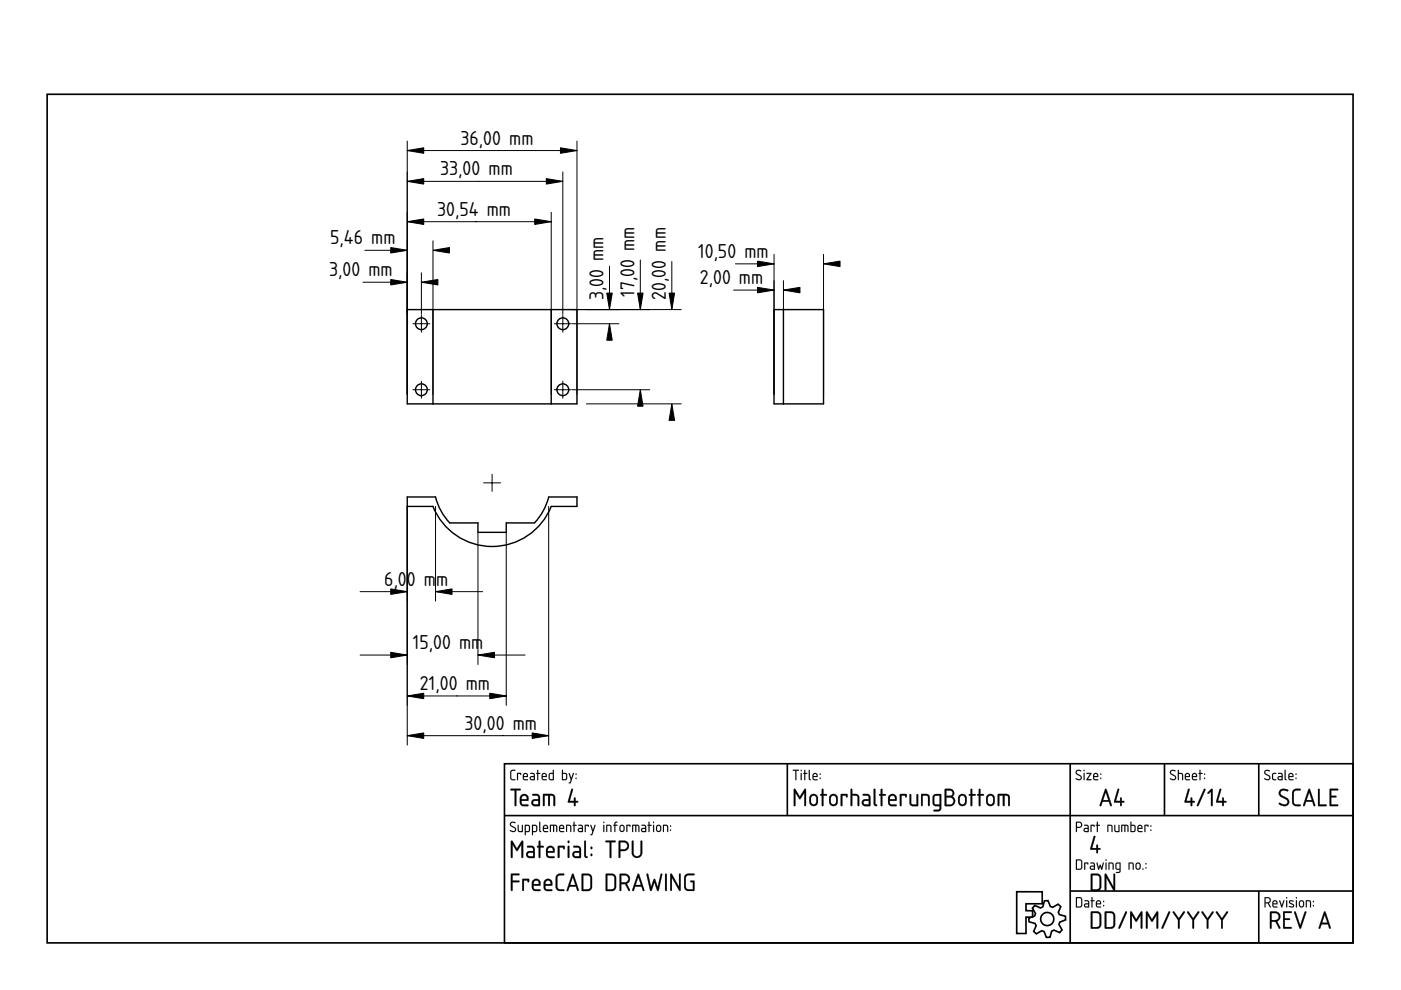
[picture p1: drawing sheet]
<svg xmlns="http://www.w3.org/2000/svg" width="297mm" height="210mm" viewBox="0 0 297 210" stroke-linecap="round" stroke-linejoin="round" font-family="sans-serif">
<defs><g id="words">
<g font-size="4">
<text x="97.7" y="30.7">36,00 mm</text>
<text x="93.4" y="37.2">33,00 mm</text>
<text x="92.7" y="45.8">30,54 mm</text>
<text x="70" y="51.8">5,46 mm</text>
<text x="69.8" y="58.6">3,00 mm</text>
<text x="148" y="54.7">10,50 mm</text>
<text x="128" y="63.6" transform="rotate(-90 128 63.6)">3,00 mm</text>
<text x="134.5" y="63" transform="rotate(-90 134.5 63)">17,00 mm</text>
<text x="141.2" y="63.5" transform="rotate(-90 141.2 63.5)">20,00 mm</text>
<text x="148.4" y="60.3">2,00 mm</text>
<text x="81.5" y="124.2">6,00 m</text>
<text x="92.5" y="124.2">m</text>
<text x="87.5" y="137.6">15,00 mm</text>
<text x="89" y="146.3">21,00 mm</text>
<text x="98.5" y="154.7">30,00 mm</text>
</g>
</g></defs>
<g fill="none" stroke="#000" stroke-width=".35">
<path d="M10 20h276.9v179.9h-276.9zM107 161.9h179.9v38h-179.9zM107 172.9h179.9M166.9 161.9v11M226.9 161.9v38M246.9 161.9v11M266.9 161.9v11M215.6 189.1h5.4v2.5h-3.5v1.5h1.4v1.4h-1.4v3.4h-1.9zM219.4 192l1.2 .5 .5-.2 .3-1.3h.8l.5 1.2 .5 .2 1.1-.7 .6 .5-.5 1.2 .2 .5 1.3 .4v.7l-1.2 .5-.2 .5 .7 1.2-.5 .5-1.2-.5-.5 .2-.4 1.3-.7 .1-.5-1.3-.5-.2-1.2 .7-.5-.5 .5-1.2-.2-.5-1.3-.4-.1-.7 1.3-.5 .1-.5-.6-1.2zM226.9 188.9h60M266.9 188.9v11"/>
<circle cx="222" cy="194.9" r="1.4"/>
</g>
<g fill="#000">
<path d="M231.9 177.3h.3v.1l-.7 2.4h.9v-.5l.2-.2 .2 .2v.5h.4l.1 .2-.5 .2v.5l-.2 .2-.2-.2v-.5h-1.1l-.2-.2z"/>
<path d="M108.2 174.4l.3-.2h.5l.3 .1-.1 .2a.48 .48 0 0 0-.5-.1 .48 .48 0 0 0-.3 .5l1 .8-.1 .6a.76 .76 0 0 1-1.2-.3l.9 .2 .2-.3-1.1-.9zM108.3 174.4l-.2 .6 .9 .5a.35 .35 0 0 1 .2 .4 .35 .35 0 0 1-.3 .3l-.7-.2v.2a.67 .67 0 0 0 .8 .2 .67 .67 0 0 0 .4-.7l-1.1-.9 .2-.4 .8 .1a.65 .65 0 0 0-1-.1zM109.8 174.9l.2 .1v1.1l.6 .1v-1.2l.2-.1v1.5h-.6l-.3-.1zM109.8 174.9l.1 1.4 .9 .1v-1.5l-.1 .1v1.2h-.5l-.2-.1v-1.1zM111.5 175.1v1.1h.5l.1-1zM111.5 175.1l.7 .1-.2 1h-.5zM111.3 174.9h.8l.3 .4-.1 1-.8 .1-.1 .7-.2-.1zM111.3 174.9v2.1h.2v-.6h.5a.95 .95 0 0 0 .2-1.4zM113 175.1v1.1h.6v-1zM113 175.1l.7 .1-.1 1h-.6zM112.8 174.9h.8l.3 .4-.1 1-.8 .1-.1 .7-.1-.1zM112.8 174.9v2.1h.2v-.6h.5a.95 .95 0 0 0 .3-1.4zM114.3 174.2l.3 .1v1.7l.2 .3-.2 .1-.3-.3zM114.4 174.3l-.1 1.8 .1 .2 .2 .1-.1-2.1zM115.4 175.2l-.1 .3h.7l-.2-.4zM115.4 175.2l.4-.1 .2 .5h-.7zM115.3 175a.56 .56 0 0 1 .7 0 .56 .56 0 0 1 .1 .8l-.8-.1 .1 .4 .8 .2-.7 .1a.92 .92 0 0 1-.2-1.4zM115.3 175l-.2 .4 .1 .9 1 .1v-.2h-.8l-.1-.3v-.2h.9l-.1-.6-.4-.2zM116.6 174.9l1.4 .1 .2 .3-.1 1.1-.2-.1v-1.1l-.4-.1v1.2l-.1 .1-.2-.1 .1-1.2h-.5v1.2l-.2 .1zM116.6 174.9v1.5l.2-.1v-1.2h.5l.1 1.3 .1-1.3h.4v1.2l.2 .1a1.36 1.36 0 0 0-.2-1.5zM118.8 175.2l-.1 .3h.7l-.2-.4zM118.8 175.2l.4-.1 .2 .5h-.7zM118.7 175a.56 .56 0 0 1 .8 0 .56 .56 0 0 1 0 .8l-.8-.1 .1 .4 .8 .2-.6 .1a.92 .92 0 0 1-.3-1.4zM118.7 175l-.2 .4 .1 .9 1 .1v-.2h-.8l-.1-.3v-.2h.9l-.1-.6-.4-.2zM120 174.9h.7l.3 .1 .1 1.4-.2-.1-.1-1.1-.6-.1v1.2l-.2 .1zM120.1 174.9v1.5l.1-.1v-1.2l.7 .1 .1 1.2 .1-.7a.7 .7 0 0 0-.2-.8 .7 .7 0 0 0-.8 0zM121.6 174.2l.2 .1v.6l.5 .1-.5 .1v1.2l-.1 .1-.1-.1v-1.2l-.2-.1 .2-.1zM121.6 174.2v.7l-.2 .1 .2 .1 .1 1.3 .1-1.3 .5-.1-.5-.1v-.6zM122.8 175.8l.1 .4h.5v-.5zM122.8 175.8l.6-.1v.5h-.6zM122.6 174.9h.8l.2 .4v1.1h-.7a.46 .46 0 0 1-.4-.4 .46 .46 0 0 1 .4-.5h.5v-.3l-.8-.1zM122.6 174.9v.1l.8 .2v.4h-.5a.43 .43 0 0 0-.4 .4 .43 .43 0 0 0 .4 .4h.7v-1.1l-.3-.4zM124 174.9l.9 .1-.1 .3-.2-.2h-.4v1.2l-.1 .1-.1-.1zM124 174.9l.1 1.5 .1-1.3h.5l.1 .2v-.3zM125.2 174.9l.2 .1 .3 1 .3-1 .2-.1 .1 .1-.8 2.1-.4-.1 .3-.1 .2-.6zM125.2 174.9l.4 1.4-.2 .6-.2 .1 .3 .1 .7-2.1h-.1l-.4 1-.3-1zM127.9 174.9l.2 .1v1.3l-.1 .1-.1-.1zM127.9 174.9l.1 1.5 .1-1.4zM127.9 174.4a.15 .15 0 0 1 .3 0 .15 .15 0 0 1-.3 0zM127.9 174.2v.3h.2v-.3zM128.6 174.9h.6l.3 .1 .1 1.4-.2-.1v-1.1l-.7-.1 .1 1.2-.2 .1zM128.6 174.9v1.5l.1-.1v-1.2l.7 .1 .1 1.2 .1-.7a.7 .7 0 0 0-.2-.8 .7 .7 0 0 0-.8 0zM130.4 174.3l.5-.1v.2l-.3 .1-.1 .4 .4 .1-.4 .1v1.2l-.1 .1-.1-1.3-.3-.1 .3-.1zM130.4 174.3l-.1 .6-.3 .1 .3 .1 .1 1.3 .1-1.3 .4-.1-.4-.1v-.3l.4-.2v-.2zM131.7 175.2l-.1 .8 .4 .2 .2-.2v-.7l-.2-.2zM131.6 175.1h.4l.2 .2v.7l-.2 .2-.4-.2zM131.5 175l.5-.1 .4 .3v.8l-.3 .4h-.4l-.4-.4v-.8zM131.5 175l-.1 .2-.1 .7a.53 .53 0 0 0 .6 .5 .53 .53 0 0 0 .5-.5l-.1-.9-.4-.1zM132.8 174.9l.9 .1-.1 .3-.1-.2h-.5v1.2l-.1 .1-.1-.1zM132.8 174.9l.1 1.5 .1-1.3h.5l.1 .2 .1-.3zM134.1 174.9l1.3 .1 .2 .3v1.1l-.3-.1v-1.1l-.4-.1v1.2l-.1 .1-.1-.1v-1.2h-.5v1.2l-.2 .1zM134.1 174.9v1.5l.1-.1v-1.2h.5l.1 1.3 .1-1.3h.4l.1 1.2 .1 .1a1.36 1.36 0 0 0-.2-1.5zM136.2 175.8l.1 .4h.5v-.5zM136.2 175.8l.6-.1v.5h-.6zM136 174.9h.8l.2 .4v1.1h-.7a.46 .46 0 0 1-.4-.4 .46 .46 0 0 1 .4-.5h.5v-.3l-.8-.1zM136.1 174.9v.1l.7 .2v.4h-.5a.43 .43 0 0 0-.4 .4 .43 .43 0 0 0 .4 .4h.7v-1.1l-.3-.4zM137.5 174.2l.2 .1v.6l.5 .1-.5 .1v1.2l-.1 .1-.1-.1v-1.2l-.2-.1 .2-.1zM137.5 174.2v.7l-.2 .1 .2 .1 .1 1.3 .1-1.3 .4-.1-.4-.1v-.6zM138.5 174.9l.2 .1v1.3l-.1 .1-.2-.1zM138.5 174.9l.1 1.5 .1-1.4zM138.4 174.4a.15 .15 0 0 1 .3 0 .15 .15 0 0 1-.3 0zM138.5 174.2v.3h.1v-.3zM139.4 175.2v.8l.3 .2 .2-.2v-.7l-.1-.2zM139.4 175.1h.4l.2 .2v.7l-.3 .2-.4-.2zM139.3 175a.55 .55 0 0 1 .6-.1 .55 .55 0 0 1 .3 .5l-.1 .8-.3 .2h-.4l-.3-.5v-.7zM139.3 175l-.2 .2v.7a.53 .53 0 0 0 .5 .5 .53 .53 0 0 0 .6-.5l-.2-.9-.4-.1zM140.6 174.9h.6l.4 .1v1.4l-.2-.1v-1.1l-.6-.1v1.2l-.2 .1zM140.6 174.9v1.5l.2-.1v-1.2l.6 .1 .2 1.2v-.7a.7 .7 0 0 0-.2-.8 .7 .7 0 0 0-.8 0zM142.1 175.9h.2v.3l-.2-.1zM142.1 175.9v.2h.1v-.2zM142.1 175h.2v.3h-.2zM142.1 175v.2h.1v-.2z"/>
<path d="M108.3 174.4a.64 .64 0 0 1 1 .1h-.1a.49 .49 0 0 0-.6-.1 .49 .49 0 0 0-.2 .5l.7 .5a.6 .6 0 0 1 .2 .8 .6 .6 0 0 1-.9 .1l-.3-.1 .1-.2a.51 .51 0 0 0 .6 .2 .51 .51 0 0 0 .4-.5l-1-.6-.1-.3zM109.8 174.9l.2 .1v1.1l.2 .1h.5v-1.2l.1-.1v1.5l-.9-.1zM111.5 175.1v1.1h.5l.1-1zM111.3 174.9a.77 .77 0 0 1 .9 .1 .77 .77 0 0 1 .2 .9l-.3 .5h-.6l-.1 .7h-.1zM113 175.1v1.1h.6l.1-1zM112.8 174.9a.77 .77 0 0 1 1 .1 .77 .77 0 0 1 .1 .9l-.2 .5h-.7v.7h-.2zM114.3 174.2l.2 .1v1.7l.3 .3-.2 .1-.3-.3zM115.4 175.2l-.1 .3h.7l-.2-.4zM115.3 175a.55 .55 0 0 1 .7 0 .55 .55 0 0 1 .1 .7h-.8l.1 .5 .8 .1-.7 .1a.91 .91 0 0 1-.2-1.4zM116.6 174.9h1.3a1.25 1.25 0 0 1 .1 1.5l-.1-1.2-.2-.1h-.2l-.1 1.3-.1-.1v-1.2h-.5v1.2l-.2 .1zM118.8 175.2l-.1 .3h.7l-.2-.4zM118.7 175a.55 .55 0 0 1 .7 0 .55 .55 0 0 1 .1 .7h-.8l.1 .5 .8 .1-.6 .1a.91 .91 0 0 1-.3-1.4zM120 174.9a.71 .71 0 0 1 .9 0 .71 .71 0 0 1 .2 .8l-.1 .7-.1-1.2-.7-.1v1.2l-.2 .1zM121.6 174.2l.2 .1v.6l.5 .1-.5 .1-.1 1.3-.1-1.3-.2-.1 .2-.1zM122.8 175.8l.1 .4h.5v-.5zM122.6 174.9h.7l.3 .4v1.1h-.7a.44 .44 0 0 1-.4-.4 .44 .44 0 0 1 .4-.5h.5v-.3l-.8-.1zM124 174.9l.9 .1-.1 .3-.2-.2h-.4l-.1 1.3zM125.2 174.9l.2 .1 .3 1 .4-1h.2l-.8 2.1-.3-.1 .2-.1 .2-.6zM127.9 174.9l.2 .1-.1 1.4zM127.9 174.4a.15 .15 0 0 1 .3 0 .15 .15 0 0 1-.3 0zM128.6 174.9a.71 .71 0 0 1 .8 0 .71 .71 0 0 1 .2 .8l-.1 .7-.1-1.2-.7-.1v1.2l-.1 .1zM130.4 174.3l.5-.1v.2l-.4 .2v.3l.4 .1-.4 .1-.1 1.3-.1-1.3-.3-.1 .3-.1zM131.7 175.2l-.2 .7a.34 .34 0 0 0 .4 .3 .34 .34 0 0 0 .3-.4l-.1-.6zM131.5 175l.6-.1a.93 .93 0 0 1 0 1.5h-.4a.96 .96 0 0 1-.2-1.4zM132.8 174.9l.9 .1-.1 .3-.1-.2h-.5l-.1 1.3zM134.1 174.9h1.2a1.25 1.25 0 0 1 .2 1.5l-.2-1.2-.2-.1h-.2l-.1 1.3-.1-.1v-1.2h-.5v1.2l-.2 .1zM136.2 175.8l.1 .4h.5v-.5zM136 174.9h.8l.2 .4v1.1h-.7a.44 .44 0 0 1-.4-.4 .44 .44 0 0 1 .4-.5h.5v-.3l-.8-.1zM137.5 174.2l.2 .1v.6l.5 .1-.5 .1-.1 1.3-.1-1.3-.2-.1 .2-.1zM138.5 174.9l.2 .1-.1 1.4zM138.5 174.4a.14 .14 0 0 1 .2 0 .14 .14 0 0 1-.2 0zM139.4 175.2l-.1 .7a.34 .34 0 0 0 .4 .3 .34 .34 0 0 0 .3-.4l-.1-.6zM139.3 175l.6-.1a.93 .93 0 0 1-.1 1.5h-.4a.96 .96 0 0 1-.1-1.4zM140.6 174.9a.71 .71 0 0 1 .8 0 .71 .71 0 0 1 .3 .8l-.1 .7-.2-1.2-.6-.1v1.2l-.2 .1zM142.1 175.9h.2v.2h-.2zM142.1 175h.2v.3h-.2z"/>
<path d="M108.2 167.3l2-.1 .2 .2-.2 .2h-.7v3.1l-.2 .3-.2-.3v-3.1h-.9zM108.3 167.3v.2l.8 .1v3.1l.2 .2 .2-.2v-3.1h.7l.2-.2-.2-.1zM110.7 168.9l-.1 .6h1.1a.55 .55 0 0 0-.3-.7 .55 .55 0 0 0-.7 .1zM110.7 168.9l.3-.2 .5 .1 .2 .7h-1.1zM110.5 168.6a.92 .92 0 0 1 1.3 0 .92 .92 0 0 1 .1 1.2h-1.3l.2 .7h1l.3 .3-.2 .2h-.9a.92 .92 0 0 1-.8-1.3 1.17 1.17 0 0 1 .3-1.1zM110.6 168.6a2.22 2.22 0 0 0-.2 2.1l.6 .2h.9l.1-.1-.2-.2-1.1-.1-.1-.4v-.3l1.4-.1v-.7l-.2-.4-.6-.2zM113.1 169.9v.4l.2 .2 .8 .1v-.8zM113.1 169.9l1-.1v.8l-1-.1-.1-.3zM112.9 168.4l1.1-.1 .5 .6v1.9l-.2 .2h-.9a.76 .76 0 0 1-.8-.8 .76 .76 0 0 1 .8-.8h.7v-.5l-.2-.2h-1zM112.9 168.4v.2l1 .1 .2 .2v.6h-.7a.71 .71 0 0 0-.7 .7 .71 .71 0 0 0 .7 .7l1.1-.1-.1-1.9-.4-.5zM115.2 168.3h1.7l.6 .2a3 3 0 0 1 .2 2.4h-.3l-.1-.2-.1-1.9-.6-.1v2l-.2 .2-.2-.2v-2h-.7v2l-.1 .2h-.3zM115.2 168.4v2.5l.2-.2v-2h.8l.1 2.1h.2l.1-.1v-2h.5l.2 .2 .1 1.8 .1 .2 .2-.2v-1.2a.82 .82 0 0 0-.8-1.1zM121.2 167.2l.3 .1v.1l-.7 2.4h.9v-.5l.2-.2 .2 .2-.1 .5h.4l.2 .2-.2 .2h-.4l.1 .5-.2 .2-.2-.2v-.5h-1.1l-.2-.2zM121.2 167.3l-.8 2.7 .2 .2h1.1v.5l.2 .2 .1-.2v-.6l.6-.1-.2-.2h-.4v-.6l-.3-.1v.7h-.9l.6-2.4v-.1z"/>
<path d="M108.3 167.3l1.9-.1 .2 .2-.2 .2h-.7v3.1l-.2 .2-.2-.2v-3.1l-.8-.1zM110.7 168.9l-.1 .6h1.1a.58 .58 0 0 0-.3-.7 .58 .58 0 0 0-.7 .1zM110.5 168.6a.92 .92 0 0 1 1.3 0 .92 .92 0 0 1 .1 1.2h-1.3l.2 .7 1 .1 .3 .2-.2 .1h-.9a.89 .89 0 0 1-.8-1.2 1.14 1.14 0 0 1 .3-1.1zM113.1 169.9l-.1 .4 .2 .2 .9 .1v-.8zM112.9 168.4h1.1l.5 .5v1.9l-.2 .1h-.9a.74 .74 0 0 1-.8-.7 .74 .74 0 0 1 .8-.8h.7v-.5l-.2-.2-1-.1zM115.2 168.4l1.7-.1a.84 .84 0 0 1 .8 1.2v1.2l-.2 .2-.2-.2v-1.8l-.2-.2h-.5v2l-.1 .2h-.2l-.1-2.2h-.7v2l-.1 .2h-.2zM121.2 167.3h.2l.1 .1-.7 2.4h.9v-.5l.2-.2 .1 .2v.5h.4l.2 .2-.6 .2v.5l-.1 .2-.2-.2v-.5h-1.1l-.2-.2z"/>
<path d="M108.3 163.4l.9-.2v.2l-.6 .1-.2 .1v1.3l.2 .3h.6l.1 .2h-.8l-.3-.3v-1.4zM109.6 163.9l.9 .1-.1 .3-.1-.2h-.5l-.1 1.3zM111.1 164.2v.3h.6l-.1-.4zM111 164a.55 .55 0 0 1 .8 0 .55 .55 0 0 1 0 .8h-.7l.1 .4 .7 .1-.6 .1a.91 .91 0 0 1-.3-1.4zM112.6 164.8l.1 .4h.5v-.4zM112.4 163.9h.8l.2 .4v1.1h-.7a.44 .44 0 0 1-.4-.4 .44 .44 0 0 1 .4-.5h.5v-.3l-.8-.1zM113.9 163.2l.2 .1v.6l.5 .1-.5 .1-.1 1.3-.1-1.3-.2-.1 .2-.1zM115.1 164.2v.3h.6l-.2-.4zM115 164a.55 .55 0 0 1 .8 0 .55 .55 0 0 1 0 .8h-.8l.1 .4 .8 .1-.6 .1a.91 .91 0 0 1-.3-1.4zM116.7 164.1l-.1 .1a.63 .63 0 0 0-.1 .7 .63 .63 0 0 0 .7 .3v-1.1zM116.4 164l.8-.1v-.6l.2-.1v2.2h-.8l-.2-.2zM119.4 164.1v1.1h.4a.78 .78 0 0 0 .2-1zM119.2 163.2l.2 .1v.6h.6l.2 .3v.8l-.2 .4-.9-.1zM120.6 163.9l.2 .1 .3 1 .4-1h.2l-.8 2.1-.3-.1 .2-.1 .2-.6zM122.1 164.9h.1v.2h-.1zM122.1 164h.1v.3h-.1z"/>
<path d="M108.3 163.3l1-.1v.2l-.8 .1-.1 1.4 .1 .2 .8 .1v.2h-.8l-.3-.3v-1.4zM108.4 163.4l-.2 .3v1.4l.3 .3h.7v-.2h-.6l-.2-.3v-1.3l.2-.2h.6v-.2zM109.6 163.9l.9 .1-.1 .3-.1-.2h-.5v1.2l-.1 .1-.1-.1zM109.7 163.9v1.5l.1-1.3h.5l.1 .2 .1-.3zM111.1 164.2v.3h.6l-.2-.4zM111.1 164.2l.5-.1 .1 .5h-.7zM111 164a.55 .55 0 0 1 .8 0 .55 .55 0 0 1 0 .8h-.7v.3l.9 .2-.7 .1a.92 .92 0 0 1-.3-1.4zM111 164l-.1 .4 .1 .9 .9 .1v-.1l-.7-.1-.2-.3v-.2h.9l-.1-.6-.4-.2zM112.6 164.8l.1 .4h.5v-.4zM112.6 164.8l.6-.1v.5h-.6zM112.4 163.9h.8l.2 .4v1.1h-.7a.46 .46 0 0 1-.4-.4 .46 .46 0 0 1 .4-.5h.5v-.3l-.8-.1zM112.5 163.9v.2l.7 .1v.4h-.5a.43 .43 0 0 0-.4 .4 .43 .43 0 0 0 .4 .4h.7v-1.1l-.3-.4zM113.9 163.2l.2 .1v.6l.5 .1-.5 .1v1.2l-.1 .1-.1-.1v-1.2l-.2-.1 .2-.1zM113.9 163.3v.6l-.2 .1 .2 .1 .1 1.3 .1-1.3 .4-.1-.4-.1v-.6zM115.1 164.2v.3h.6l-.2-.4zM115.1 164.2l.4-.1 .2 .5h-.7zM115 164a.55 .55 0 0 1 .8 0 .55 .55 0 0 1 0 .8h-.8l.1 .3 .9 .2-.7 .1a.92 .92 0 0 1-.3-1.4zM115 164l-.2 .4 .2 .9 .9 .1v-.1l-.8-.1-.1-.3v-.2h.9l-.1-.6-.4-.2zM116.7 164.1l-.1 1 .6 .1v-1.1zM116.6 164.1h.6v1.1h-.3a.65 .65 0 0 1-.3-1.1zM116.4 164l.8-.1v-.6l.2-.1v2.2l-.9-.1-.2-.3zM116.4 164v1.2l.2 .2h.8v-2.1h-.2v.6zM119.4 164.1v1.1h.4a.76 .76 0 0 0 0-1.1zM119.3 164.1h.5a.73 .73 0 0 1 .2 1l-.7 .1zM119.2 163.2l.2 .1v.6h.6l.2 .3v1l-.2 .2-.9-.1zM119.2 163.2v2.1l.8 .1 .2-.4v-.8l-.2-.3h-.7v-.6zM120.6 163.9l.2 .1 .3 1 .4-1 .1-.1 .1 .1-.8 2.1-.3-.1 .2-.1 .2-.6zM120.6 163.9l.4 1.4-.2 .6-.2 .1 .3 .1 .8-2.1h-.2l-.4 1-.3-1zM122 164.9h.2v.3h-.2zM122.1 164.9v.2h.1v-.2zM122 164h.2v.3h-.2zM122.1 164v.2l.1 .1v-.3z"/>
<path d="M108.3 178.3h.4l.9 1.6 1-1.6h.3v3.6h-.3l-.1-.2v-2.6l-.9 1.4-.9-1.4v2.6v.2h-.4zM108.4 178.3v3.6l.2-.1 .1-.1v-2.7l.9 1.4 1-1.4v2.7v.1h.3v-3.5h-.3l-1 1.7-.9-1.7zM112 180.9v.4l.2 .2 .8 .1v-.8zM112 180.9l1.1-.1v.8l-1.1-.1-.1-.3zM111.8 179.4l1.1-.1 .5 .6v1.9l-.2 .1h-.9a.76 .76 0 0 1-.8-.7 .76 .76 0 0 1 .8-.8h.7v-.5l-.2-.2h-1zM111.8 179.4v.2l1 .1 .2 .2 .1 .6h-.8a.71 .71 0 0 0-.7 .7 .71 .71 0 0 0 .7 .7l1.1-.1-.1-1.9-.4-.5zM114.2 178.3h.3l.1 .1v.9h.5l.2 .2-.2 .2h-.5v2l-.2 .2-.2-.2v-2h-.3l-.1-.2 .1-.1 .3-.1zM114.3 178.3l-.1 1.1-.3 .1 .3 .2v2l.2 .2 .1-.2v-2l.8-.2-.2-.1h-.6v-1zM116.3 179.9l-.2 .5h1.1a.55 .55 0 0 0-.2-.6 .55 .55 0 0 0-.7 .1zM116.2 179.9l.3-.2 .5 .1 .3 .7h-1.2zM116.1 179.5a.94 .94 0 0 1 1.2 .1 .94 .94 0 0 1 .1 1.2h-1.3l.2 .7h1.1l.2 .2-.2 .2h-.9a.92 .92 0 0 1-.8-1.2 1.08 1.08 0 0 1 .4-1.1zM116.1 179.6a2.22 2.22 0 0 0-.1 2.1l.5 .2h.9l.2-.2-.2-.1-1.1-.1-.2-.4v-.3l1.4-.1 .1-.7-.2-.4-.7-.2zM118.3 179.4l1.2-.1 .3 .2-.1 .5-.1 .1-.2-.1v-.3h-.8l.1 2-.3 .2-.2-.2zM118.3 179.4a4.3 4.3 0 0 0 .1 2.5l.2-.2v-2h.8l.2 .3 .1-.5-.2-.1zM120.4 179.4h.3v.1v2.2l-.2 .2-.2-.2zM120.4 179.4v2.3l.1 .2 .2-.2v-2.2zM120.3 178.5a.26 .26 0 0 1 .5 0 .26 .26 0 0 1-.5 0zM120.4 178.3v.4h.3v-.4zM121.8 180.9v.4l.1 .2 .9 .1v-.8zM121.8 180.9l1-.1v.8l-1-.1-.1-.3zM121.6 179.4l1.1-.1 .5 .6v1.9l-.2 .1h-1a.76 .76 0 0 1-.7-.7 .76 .76 0 0 1 .8-.8h.7v-.5l-.2-.2h-1zM121.6 179.4v.2l1 .1 .2 .2v.6h-.7a.71 .71 0 0 0-.7 .7 .71 .71 0 0 0 .6 .7l1.1-.1v-1.9l-.4-.5zM123.9 178.3h.3v.1v2.9l.4 .4a.54 .54 0 0 1-.7 0 .54 .54 0 0 1-.1-.7zM123.9 178.3v.1a8.4 8.4 0 0 0 .1 3.3l.4 .2 .2-.2-.4-.4v-2.9zM125.2 181l.4 .1-.1 .4h-.3zM125.3 181.1v.3h.2v-.3zM125.2 179.8a.26 .26 0 0 1 .5 0 .26 .26 0 0 1-.5 0zM125.3 179.6v.4h.2v-.4zM128.4 178.2h2l.2 .2-.2 .2h-.8v3.1l-.2 .2-.2-.2 .1-3.1-.9-.1zM128.4 178.3v.2l.9 .1v3.1l.1 .2 .2-.2v-3.1h.8l.1-.2-.1-.2zM131.5 178.6v1.5h.8a.72 .72 0 0 0 .7-.8 .72 .72 0 0 0-.8-.7zM131.5 178.6h.7a.77 .77 0 0 1 .8 .7 .77 .77 0 0 1-.7 .8h-.8zM131.2 178.3l.2-.1a1.71 1.71 0 0 1 1.7 .4 1.11 1.11 0 0 1 .2 1.2 1.11 1.11 0 0 1-1 .7l-.8-.1v1.3v.2h-.3zM131.2 178.3v3.4l.1 .2 .2-.2v-1.3a1.49 1.49 0 0 0 1.7-.4 1.1 1.1 0 0 0-.9-1.7zM134 178.3h.3v.1v2.4l.3 .6a.75 .75 0 0 0 1.2-.4v-2.6l.2-.2 .2 .2v2.4l-.4 .8a1.1 1.1 0 0 1-1.2 .3 1.1 1.1 0 0 1-.7-1.1zM134 178.3v2.5l.3 .8a1.11 1.11 0 0 0 1.2 .2 1.11 1.11 0 0 0 .6-1v-2.4l-.1-.2-.2 .2v2.6l-.2 .3a.75 .75 0 0 1-.8 .2 .75 .75 0 0 1-.5-.7v-2.4z"/>
<path d="M108.4 178.3h.3l.9 1.6 1-1.6h.3v3.6h-.3v-.2v-2.6l-1 1.4-.9-1.4v2.6l-.1 .2h-.2zM112 180.9l-.1 .4 .2 .2 .9 .1v-.8zM111.8 179.4h1.1l.5 .5v1.9l-.2 .1h-.9a.74 .74 0 0 1-.8-.7 .74 .74 0 0 1 .8-.8h.7v-.5l-.2-.2-1-.1zM114.3 178.3h.2l.1 .1v.9h.5l.2 .2-.2 .2h-.5v2l-.2 .2-.2-.2v-2l-.4-.2 .4-.2zM116.3 179.9l-.2 .5h1.2a.58 .58 0 0 0-.3-.6 .58 .58 0 0 0-.7 .1zM116.1 179.6a.92 .92 0 0 1 1.2 0 .92 .92 0 0 1 .1 1.2h-1.3l.2 .7 1.1 .1 .2 .1-.2 .2h-.9a.89 .89 0 0 1-.7-1.2 1.14 1.14 0 0 1 .3-1.1zM118.3 179.4l1.2-.1 .2 .2-.1 .6-.2-.1v-.3h-.8v2l-.2 .2a3.9 3.9 0 0 1-.1-2.5zM120.4 179.4h.3v.1v2.2l-.2 .2-.1-.2zM120.4 178.5a.24 .24 0 0 1 .4 0 .24 .24 0 0 1-.4 0zM121.8 180.9l-.1 .4 .2 .2 .9 .1v-.8zM121.6 179.4h1.1l.5 .5v1.9l-.2 .1h-1a.74 .74 0 0 1-.7-.7 .74 .74 0 0 1 .8-.8h.7v-.5l-.2-.2-1-.1zM123.9 178.3h.3v.1v2.9l.4 .4a.52 .52 0 0 1-.7 0 .52 .52 0 0 1 0-.7zM125.3 181l.2 .1v.3h-.2zM125.3 179.6h.2v.4h-.2zM128.4 178.3l2-.1 .1 .2-.1 .2h-.8v3.1l-.2 .2-.1-.2v-3.1l-.9-.1zM131.5 178.6v1.5h.8a.75 .75 0 0 0 .7-.8 .75 .75 0 0 0-.8-.7zM131.2 178.3l.2-.1a1.69 1.69 0 0 1 1.7 .4 1.1 1.1 0 0 1 .2 1.2 1.1 1.1 0 0 1-1 .6h-.8v1.3v.2h-.3zM134 178.3h.3v.1v2.4a.75 .75 0 0 0 .8 .8 .75 .75 0 0 0 .7-.8v-2.4l.2-.2 .2 .2v2.4a1.11 1.11 0 0 1-1.1 1.1 1.11 1.11 0 0 1-1.1-1.1z"/>
<path d="M168.1 163.2h1.2l.1 .1-.6 .1 .1 1.9-.2 .1-.1-.1v-1.9h-.5zM168.1 163.2v.2h.5l.1 2 .1-2 .6-.1zM169.8 163.9l.2 .1v1.3l-.1 .1-.1-.1zM169.8 163.9l.1 1.5 .1-1.4zM169.7 163.4a.2 .2 0 0 1 .4 0 .2 .2 0 0 1-.4 0zM169.8 163.2v.3h.1v-.3zM170.5 163.2l.2 .1v.6l.5 .1-.5 .1v1.2l-.1 .1-.1-.1v-1.2l-.2-.1 .2-.1zM170.6 163.3l-.1 .6-.2 .1 .2 .1 .1 1.3 .1-1.3 .5-.1-.5-.1v-.6zM171.5 163.2l.2 .1v1.7l.2 .3-.1 .1-.3-.3zM171.5 163.3v1.8l.1 .2 .2 .1-.1-2.1zM172.5 164.2v.3h.6l-.1-.4zM172.5 164.2l.5-.1 .2 .5h-.7zM172.4 164a.55 .55 0 0 1 .8 0 .55 .55 0 0 1 .1 .8h-.8v.3l.9 .2-.7 .1a.92 .92 0 0 1-.3-1.4zM172.5 164l-.2 .4 .1 .9 .9 .1v-.1l-.7-.1-.1-.3v-.2h.8l-.1-.6-.4-.2zM173.8 164.9h.2v.3h-.2zM173.8 164.9v.2h.2v-.2zM173.8 164h.2v.3h-.2zM173.8 164v.2l.2 .1v-.3z"/>
<path d="M168.1 163.2l1.3 .1-.6 .1-.1 2-.1-2h-.5zM169.8 163.9l.2 .1-.1 1.4zM169.8 163.4a.14 .14 0 0 1 .2 0 .14 .14 0 0 1-.2 0zM170.5 163.2l.2 .1v.6l.5 .1-.5 .1-.1 1.3-.1-1.3-.2-.1 .2-.1zM171.5 163.2l.2 .1v1.7l.2 .3-.1 .1-.3-.3zM172.5 164.2v.3h.6l-.1-.4zM172.4 164a.55 .55 0 0 1 .8 0 .55 .55 0 0 1 .1 .8h-.8l.1 .4 .8 .1-.7 .1a.91 .91 0 0 1-.3-1.4zM173.8 164.9h.2v.2h-.2zM173.8 164h.2v.3h-.2z"/>
<path d="M168.3 167.3h.4l.9 1.6 .9-1.6h.4v3.6h-.3l-.1-.2v-2.6l-.9 1.4-1-1.4 .1 2.6-.1 .2h-.3zM168.4 167.3v3.6h.2v-.2v-2.7l1 1.4 1-1.4v2.7v.2h.2v-3.6h-.3l-.9 1.7-1-1.7zM172.1 168.8l-.1 .3v.9l.2 .5a.56 .56 0 0 0 .9-.6l-.1-.8-.1-.2-.4-.2zM172.1 168.8l.4-.1 .5 .3 .1 .9-.3 .6a.57 .57 0 0 1-.6 0 .57 .57 0 0 1-.3-.5v-.9zM171.9 168.5a.92 .92 0 0 1 1-.1 .92 .92 0 0 1 .5 .8 1.54 1.54 0 0 1-.3 1.5l-.6 .2-.6-.2a1.81 1.81 0 0 1 0-2.2zM171.9 168.6l-.3 .6a1.4 1.4 0 0 0 .5 1.6 .89 .89 0 0 0 1.3-.8v-1l-.3-.4-.6-.2zM174.3 167.3h.3v.1v1l.5-.1 .3 .2-.3 .2h-.5v2l-.2 .3-.2-.3v-2h-.3l-.1-.2 .1-.1h.3zM174.3 167.3v1.1l-.4 .1 .4 .2v2l.1 .2 .2-.2v-2l.7-.2-.2-.1h-.5v-1zM176.3 168.8l-.1 .3v.9l.2 .5a.56 .56 0 0 0 .9-.6l-.1-.8-.1-.2-.4-.2zM176.3 168.8l.4-.1 .5 .3 .1 .9-.3 .6a.57 .57 0 0 1-.6 0 .57 .57 0 0 1-.3-.5v-.9zM176.1 168.5a.94 .94 0 0 1 1.5 .7 1.54 1.54 0 0 1-.3 1.5l-.6 .2-.6-.2a1.81 1.81 0 0 1 0-2.2zM176.1 168.6l-.3 .6a1.4 1.4 0 0 0 .5 1.6 .89 .89 0 0 0 1.3-.8v-1l-.3-.4-.6-.2zM178.3 168.4l1.2-.1 .2 .2v.5l-.1 .1-.2-.1v-.3h-.8v2l-.2 .2-.2-.2zM178.3 168.4a4.3 4.3 0 0 0 .1 2.5l.2-.2v-2h.8l.2 .3 .1-.5-.2-.1zM180.4 167.3h.3v1a1.37 1.37 0 0 1 1.3 .2l.2 .6-.1 1.8h-.2l-.1-.2v-1.8l-1.1-.2v2v.2h-.3zM180.4 167.3v3.5l.3-.1v-2h.7l.4 .2v1.8l.3 .1v-1.7l-.1-.5a1.32 1.32 0 0 0-1.3-.2l-.1-1.1zM183.2 169.9l-.1 .4 .2 .2 .9 .1v-.8zM183.2 169.9l1-.1v.8l-1-.1-.1-.3zM182.9 168.4l1.2-.1 .5 .6v1.9l-.2 .2h-1a.76 .76 0 0 1-.7-.8 .76 .76 0 0 1 .7-.8h.8l-.1-.5-.1-.2h-1.1zM183 168.4v.2l1 .1 .2 .2v.6h-.8a.71 .71 0 0 0-.7 .7 .71 .71 0 0 0 .7 .7l1.1-.1v-1.9l-.5-.5zM185.3 167.3h.3v.1v2.9l.4 .4a.54 .54 0 0 1-.7 0 .54 .54 0 0 1-.1-.7zM185.3 167.3v.1a8.4 8.4 0 0 0 .1 3.3l.4 .2 .1-.2-.3-.4v-2.9zM186.8 167.3h.3v.1v1l.5-.1 .3 .2-.3 .2h-.5v2l-.2 .3-.2-.3v-2h-.3l-.1-.2 .1-.1h.3zM186.8 167.3v1.1l-.4 .1 .4 .2v2l.1 .2 .2-.2v-2l.7-.2-.2-.1h-.5v-1zM188.8 168.9l-.1 .6h1a.55 .55 0 0 0-.2-.7 .55 .55 0 0 0-.7 .1zM188.8 168.9l.3-.2 .4 .1 .3 .7h-1.2zM188.6 168.6a.94 .94 0 0 1 1.3 0 .94 .94 0 0 1 .1 1.2h-1.4l.2 .7h1.1l.3 .3-.3 .2h-.9a.92 .92 0 0 1-.7-1.3 1.08 1.08 0 0 1 .3-1.1zM188.6 168.6a2.22 2.22 0 0 0-.1 2.1l.5 .2h.9l.2-.1-.2-.2-1.1-.1-.2-.4v-.3l1.5-.1v-.7l-.2-.4-.7-.2zM190.8 168.4l1.3-.1 .2 .2-.1 .5-.1 .1-.2-.1v-.3h-.8l.1 2-.2 .2-.2-.2zM190.9 168.4a4.2 4.2 0 0 0 .1 2.5l.1-.2v-2h.8l.2 .3 .1-.5-.1-.1zM192.9 168.4h.3v1.9l.4 .2 .7 .1v-2.1l.2-.2 .2 .3-.1 2.3-1.1 .1-.5-.3a3.6 3.6 0 0 1-.1-2.3zM192.9 168.4a3.7 3.7 0 0 0 .1 2.3l.5 .2h1.1v-2.3l-.1-.2-.2 .1v2.1h-.7l-.4-.3v-1.7l-.1-.2zM195.3 168.4l1.1-.1 .6 .3a3.5 3.5 0 0 1 .1 2.3h-.3l-.1-.2-.1-1.9-1-.1 .1 2-.1 .2h-.3zM195.3 168.4v2.4l.3-.1v-2h.8l.4 .2v1.8l.1 .2 .2-.2v-1.3a.8 .8 0 0 0-.7-1zM198.2 168.8l-.1 1.5 .2 .2 .9 .1v-1.9zM198.2 168.8l1-.1v1.9l-1-.1-.1-1.4zM197.9 168.5l.6-.2 1 .1 .1 3a.81 .81 0 0 1-1.1 .7l-.6-.1v-.3l1.1-.1 .1-.1 .1-.6a1.01 1.01 0 0 1-1.5-.7v-1.3zM198 168.6l-.2 .5v1.4l.4 .4h1v.4l-.2 .4h-.9l-.2 .2a1.46 1.46 0 0 0 1.4-.1l.2-.4v-2.9a1.64 1.64 0 0 0-1.5 .1zM200.4 167.2h.9a.94 .94 0 0 1 1 .6 .94 .94 0 0 1-.3 1.1 1.11 1.11 0 0 1 .5 1.2 1.11 1.11 0 0 1-1 .9l-1.2-.1v-3.4zM200.4 167.3l-.1 3.6h1.2a1.08 1.08 0 0 0 1-.9 1.08 1.08 0 0 0-.6-1.1l.4-.5a.92 .92 0 0 0-.4-1l-.4-.1zM200.7 169.1v1.5h.7a.72 .72 0 0 0 .7-.8 .72 .72 0 0 0-.7-.7zM200.6 169.1h1l.4 .2a.75 .75 0 0 1 .1 .9 .75 .75 0 0 1-.7 .4h-.8zM200.7 167.6v1.1h.7a.53 .53 0 0 0 .5-.5 .53 .53 0 0 0-.5-.6zM200.6 167.6h.8a.58 .58 0 0 1 .6 .6 .58 .58 0 0 1-.6 .5h-.8zM203.7 168.8l-.2 .3v.9l.2 .5a.56 .56 0 0 0 .9-.6v-.8l-.2-.2-.3-.2zM203.7 168.8l.4-.1 .5 .3v.9l-.2 .6a.57 .57 0 0 1-.6 0 .57 .57 0 0 1-.3-.5v-.9zM203.5 168.5a.92 .92 0 0 1 .9-.1 .92 .92 0 0 1 .6 .8 1.54 1.54 0 0 1-.3 1.5l-.7 .2-.6-.2a1.81 1.81 0 0 1 .1-2.2zM203.5 168.6l-.3 .6a1.4 1.4 0 0 0 .4 1.6 .89 .89 0 0 0 1.3-.8v-1l-.2-.4-.7-.2zM205.8 167.3h.3l.1 .1-.1 1 .6-.1 .2 .2-.2 .2h-.6l.1 2-.2 .3-.3-.3 .1-2h-.4v-.2v-.1h.4zM205.8 167.3v1.1l-.4 .1 .4 .2v2l.2 .2 .1-.2v-2l.7-.2-.1-.1h-.6v-1zM207.6 167.3h.2l.1 .1v1l.5-.1 .2 .2-.2 .2h-.5v2l-.2 .3-.2-.3v-2h-.3l-.1-.2 .1-.1h.3zM207.6 167.3l-.1 1.1-.3 .1 .3 .2v2l.2 .2 .1-.2v-2l.8-.2-.2-.1h-.6v-1zM209.6 168.8l-.1 .3v.9l.2 .5a.56 .56 0 0 0 .8-.6v-.8l-.1-.2-.4-.2zM209.6 168.8l.4-.1 .5 .3 .1 .9-.3 .6a.57 .57 0 0 1-.6 0 .57 .57 0 0 1-.3-.5v-.9zM209.4 168.5a.94 .94 0 0 1 1.5 .7 1.54 1.54 0 0 1-.3 1.5l-.6 .2-.6-.2a1.81 1.81 0 0 1 0-2.2zM209.4 168.6l-.3 .6a1.4 1.4 0 0 0 .5 1.6 .89 .89 0 0 0 1.3-.8v-1l-.3-.4-.6-.2zM211.6 168.3h1.7l.6 .2a3 3 0 0 1 .2 2.4h-.3l-.1-.2-.1-1.9-.6-.1v2l-.2 .2-.2-.2v-2h-.7v2v.2h-.3zM211.6 168.4v2.5l.3-.2v-2h.8v2.1h.2l.1-.1v-2h.5l.2 .2 .1 1.8 .1 .2 .2-.2v-1.2a.82 .82 0 0 0-.8-1.1z"/>
<path d="M168.3 167.3h.3l1 1.6 .9-1.6h.3v3.6h-.2l-.1-.2v-2.6l-.9 1.4-.9-1.4v2.6l-.1 .2h-.3zM172.1 168.8l-.1 .3-.1 .9a.57 .57 0 0 0 .6 .6 .57 .57 0 0 0 .6-.7v-.8l-.2-.3-.4-.1zM171.9 168.5a.92 .92 0 0 1 1.5 .7 1.51 1.51 0 0 1-.3 1.5 .92 .92 0 0 1-1 .1 .92 .92 0 0 1-.5-.8v-1zM174.3 167.3h.2l.1 .1v1h.5l.2 .1-.2 .2h-.5v2l-.2 .2-.2-.2v-2l-.3-.2 .3-.1zM176.3 168.8l-.1 .3-.1 .9a.57 .57 0 0 0 .6 .6 .57 .57 0 0 0 .6-.7v-.8l-.2-.3-.4-.1zM176.1 168.5a.92 .92 0 0 1 1.5 .7 1.51 1.51 0 0 1-.3 1.5 .92 .92 0 0 1-1 .1 .92 .92 0 0 1-.5-.8v-1zM178.3 168.4l1.2-.1 .2 .2-.1 .6-.2-.1v-.3h-.8v2l-.2 .2a3.9 3.9 0 0 1-.1-2.5zM180.4 167.3h.3v1a1.35 1.35 0 0 1 1.3 .3l.2 .5-.1 1.8h-.2l-.1-.2v-1.8l-.4-.2h-.7v2l-.1 .2h-.2zM183.2 169.9l-.1 .4 .2 .2 .9 .1v-.8zM183 168.4h1l.5 .5v1.9l-.1 .1h-1a.74 .74 0 0 1-.7-.7 .74 .74 0 0 1 .7-.8h.8v-.5l-.2-.2-1-.1zM185.3 167.3h.3v.1v2.9l.4 .4a.52 .52 0 0 1-.7 0 .52 .52 0 0 1-.1-.7zM186.8 167.3h.2l.1 .1v1h.5l.2 .1-.2 .2h-.5v2l-.2 .2-.2-.2v-2l-.3-.2 .3-.1zM188.8 168.9l-.1 .6h1.1a.58 .58 0 0 0-.3-.7 .58 .58 0 0 0-.7 .1zM188.6 168.6a.92 .92 0 0 1 1.2 0 .92 .92 0 0 1 .2 1.2h-1.4l.2 .7 1.1 .1 .2 .2-.2 .1h-.9a.89 .89 0 0 1-.7-1.2 1.14 1.14 0 0 1 .3-1.1zM190.8 168.4l1.3-.1 .2 .2-.2 .6-.1-.1-.1-.3h-.8v2l-.1 .2a3.9 3.9 0 0 1-.2-2.5zM192.9 168.4h.2l.1 .2v1.7l.4 .3h.7v-2.1l.2-.1 .2 .2-.1 2.3h-1.1a.84 .84 0 0 1-.7-1.1zM195.3 168.4a1.44 1.44 0 0 1 1.8 .5v1.8l-.2 .2-.1-.2-.1-1.8-.3-.2h-.8v2l-.1 .2a4 4 0 0 1-.2-2.5zM198.2 168.8l-.1 .3v1.2l.2 .2 .9 .1v-1.9zM197.9 168.6l.6-.3 1 .1 .1 3a.79 .79 0 0 1-1.1 .6h-.5v-.3l1-.1 .1-.1 .1-.6a1.06 1.06 0 0 1-1.4-.5l-.1-1.3zM200.3 167.3l1-.1a.93 .93 0 0 1 .9 .6 .93 .93 0 0 1-.2 1.1 1.11 1.11 0 0 1 .5 1.2 1.11 1.11 0 0 1-1 .8h-1.2zM200.7 169.1v1.5h.7a.74 .74 0 0 0 .7-.8 .74 .74 0 0 0-.7-.7zM200.7 167.6v1.1h.7a.56 .56 0 0 0 .6-.5 .56 .56 0 0 0-.6-.6zM203.7 168.8l-.2 .3v.9a.57 .57 0 0 0 .6 .6 .57 .57 0 0 0 .5-.7v-.8l-.2-.3-.3-.1zM203.5 168.5a.92 .92 0 0 1 1.5 .7 1.51 1.51 0 0 1-.3 1.5 .92 .92 0 0 1-1 .1 .92 .92 0 0 1-.6-.8l.1-1zM205.8 167.3h.3v.1v1h.6l.2 .1-.2 .2h-.6v2l-.1 .2-.2-.2v-2l-.4-.2 .4-.1zM207.6 167.3h.2l.1 .1v1h.5l.2 .1-.2 .2h-.5v2l-.2 .2-.2-.2v-2l-.3-.2 .3-.1zM209.6 168.8l-.2 .3v.9a.57 .57 0 0 0 .6 .6 .57 .57 0 0 0 .6-.7l-.1-.8-.1-.3-.4-.1zM209.4 168.5a.92 .92 0 0 1 1.5 .7 1.51 1.51 0 0 1-.3 1.5 .92 .92 0 0 1-1 .1 .92 .92 0 0 1-.5-.8v-1zM211.6 168.4l1.7-.1a.84 .84 0 0 1 .8 1.2v1.2l-.2 .2-.2-.2v-1.8l-.2-.2h-.5v2v.2h-.3l-.1-2.2h-.7v2l-.1 .2h-.2z"/>
<path d="M228.2 163.4l.2-.2h.6l.2 .2v.2a.48 .48 0 0 0-.6-.1 .48 .48 0 0 0-.3 .4l1 .8-.1 .6a.76 .76 0 0 1-1.1-.3l.8 .2 .2-.3-1-.9zM228.2 163.4l-.1 .6 .8 .6a.35 .35 0 0 1 .3 .3 .35 .35 0 0 1-.4 .3l-.6-.2-.1 .2a.67 .67 0 0 0 .8 .2 .67 .67 0 0 0 .4-.7l-1-.9 .1-.4 .8 .1a.65 .65 0 0 0-1-.1zM229.8 163.9l.2 .1v1.3l-.1 .1-.2-.1zM229.8 163.9l.1 1.5v-1.4zM229.7 163.4a.15 .15 0 0 1 .3 0 .15 .15 0 0 1-.3 0zM229.8 163.2v.3h.1v-.3zM230.3 163.9h1.1l-.8 1.3h.7l.1 .2h-1l.7-1.3h-.7zM230.4 163.9v.2h.7l-.7 1.3h1l-.1-.2h-.7l.8-1.3zM232 164.2v.3h.6l-.1-.4zM232 164.2l.5-.1 .2 .5h-.7zM231.9 164a.55 .55 0 0 1 .8 0 .55 .55 0 0 1 .1 .8h-.8v.3l.9 .2-.7 .1a.92 .92 0 0 1-.3-1.4zM232 164l-.2 .4 .1 .9 .9 .1v-.1l-.7-.1-.1-.3v-.2h.8l-.1-.6-.4-.2zM233.3 164.9h.2v.3h-.2zM233.3 164.9v.2h.2v-.2zM233.3 164h.2v.3h-.2zM233.3 164v.2l.2 .1v-.3z"/>
<path d="M228.2 163.4a.64 .64 0 0 1 1 .1 .49 .49 0 0 0-.6-.1 .49 .49 0 0 0-.3 .6l.7 .4a.6 .6 0 0 1 .3 .8 .6 .6 0 0 1-1 .1l-.2-.1 .1-.2a.51 .51 0 0 0 .6 .2 .51 .51 0 0 0 .3-.5l-.9-.6-.2-.3zM229.8 163.9l.2 .1-.1 1.4zM229.7 163.4a.15 .15 0 0 1 .3 0 .15 .15 0 0 1-.3 0zM230.4 163.9h1l-.8 1.3h.7l.1 .2h-1l.7-1.3h-.7zM232 164.2v.3h.6l-.1-.4zM231.9 164a.55 .55 0 0 1 .8 0 .55 .55 0 0 1 .1 .8h-.8l.1 .4 .8 .1-.7 .1a.91 .91 0 0 1-.3-1.4zM233.3 164.9h.2v.2h-.2zM233.3 164h.2v.3h-.2z"/>
<path d="M228.3 174.4v.9h.5a.45 .45 0 0 0 .4-.5 .45 .45 0 0 0-.4-.4zM228.2 174.2h.6a.66 .66 0 0 1 .6 .7 .66 .66 0 0 1-.6 .6h-.5v.8l-.2 .1zM230 175.8l.1 .4h.5v-.5zM229.9 174.9h.7l.2 .4v1.1h-.6a.44 .44 0 0 1-.5-.4 .44 .44 0 0 1 .5-.5h.4v-.3l-.7-.1zM231.2 174.9l.9 .1-.1 .3-.1-.2h-.5l-.1 1.3zM232.6 174.2l.2 .1v.6l.4 .1-.4 .1-.1 1.3-.1-1.3-.3-.1 .3-.1zM234.8 174.9a.71 .71 0 0 1 .8 0 .71 .71 0 0 1 .3 .8l-.1 .7-.1-1.2-.7-.1v1.2l-.2 .1zM236.3 174.9l.2 .1v1.1l.2 .1h.4v-1.2l.2-.1v1.5l-.9-.1zM237.8 174.9h1.2a1.25 1.25 0 0 1 .2 1.5l-.2-1.2-.2-.1h-.2l-.1 1.3-.1-.1v-1.2h-.5v1.2l-.2 .1zM239.9 175.1v1.1h.4a.78 .78 0 0 0 .2-1zM239.7 174.2l.2 .1v.6h.6l.2 .3 .1 .8-.3 .4-.8-.1zM241.4 175.2v.3h.6l-.2-.4zM241.3 175a.55 .55 0 0 1 .8 0 .55 .55 0 0 1 0 .7h-.7l.1 .5 .7 .1-.6 .1a.91 .91 0 0 1-.3-1.4zM242.7 174.9l.8 .1-.1 .3-.1-.2h-.4l-.2 1.3zM243.9 175.9h.2v.2h-.2zM243.9 175h.2v.3h-.2z"/>
<path d="M228.3 174.4v.9h.5a.43 .43 0 0 0 .4-.5 .43 .43 0 0 0-.4-.4zM228.3 174.4h.5a.46 .46 0 0 1 .4 .4 .46 .46 0 0 1-.4 .5h-.5zM228.1 174.2h.9l.3 .2a.67 .67 0 0 1 .1 .7 .67 .67 0 0 1-.6 .5l-.5-.1 .1 .8-.3 .1zM228.2 174.3v2.1l.1-.9a.87 .87 0 0 0 1-.3v.1a.66 .66 0 0 0-.5-1.1zM230 175.8l.1 .4h.5v-.5zM230 175.8l.6-.1v.5h-.6zM229.9 174.9h.7l.2 .4v1.1h-.6a.46 .46 0 0 1-.5-.4 .46 .46 0 0 1 .5-.5h.4v-.3l-.7-.1zM229.9 174.9v.1l.7 .2v.4h-.4a.43 .43 0 0 0-.5 .4 .43 .43 0 0 0 .5 .4h.6v-1.1l-.2-.4zM231.2 174.9l.9 .1-.1 .3-.1-.2h-.5v1.2l-.1 .1-.1-.1zM231.3 174.9v1.5l.1-1.3h.5l.1 .2 .1-.3zM232.6 174.2l.2 .1v.6l.4 .1-.4 .1v1.2l-.1 .1-.2-.1 .1-1.2-.3-.1 .3-.1zM232.6 174.2v.7l-.2 .1 .2 .1 .1 1.3 .1-1.3 .4-.1-.4-.1v-.6zM234.8 174.9h.7l.3 .1 .1 1.4-.2-.1-.1-1.1-.6-.1v1.2l-.2 .1zM234.8 174.9v1.5l.2-.1v-1.2l.7 .1 .1 1.2 .1-.7a.7 .7 0 0 0-.3-.8 .7 .7 0 0 0-.8 0zM236.3 174.9l.2 .1v1.1l.6 .1v-1.2l.2-.1v1.5h-.6l-.4-.1zM236.3 174.9l.1 1.4 .9 .1v-1.5l-.1 .1v1.2h-.5l-.2-.1-.1-1.1zM237.7 174.9l1.4 .1 .2 .3-.1 1.1-.2-.1v-1.1l-.4-.1v1.2l-.1 .1-.1-.1v-1.2h-.5v1.2l-.2 .1zM237.8 174.9v1.5l.1-.1v-1.2h.5l.1 1.3 .1-1.3h.4l.1 1.2 .1 .1a1.36 1.36 0 0 0-.2-1.5zM239.9 175.1v1.1h.4a.76 .76 0 0 0 0-1.1zM239.9 175.1h.4a.73 .73 0 0 1 .2 1l-.6 .1zM239.7 174.2l.2 .1v.6h.6l.3 .2-.1 1.1-.2 .2-.8-.1zM239.7 174.2v2.1l.8 .1 .2-.4v-.8l-.2-.3h-.6v-.6zM241.4 175.2v.3h.6l-.2-.4zM241.4 175.2l.5-.1 .1 .5h-.7zM241.3 175a.56 .56 0 0 1 .8 0 .56 .56 0 0 1 0 .8l-.7-.1v.4l.9 .2-.7 .1a.92 .92 0 0 1-.3-1.4zM241.3 175l-.1 .4 .1 .9 .9 .1v-.2h-.8l-.1-.3v-.2h.9l-.1-.6-.4-.2zM242.7 174.9l.8 .1-.1 .3-.1-.2h-.4v1.2l-.2 .1-.1-.1zM242.7 174.9v1.5l.1-1.3h.5l.1 .2 .1-.3zM243.9 175.9h.2v.3l-.2-.1zM243.9 175.9v.2h.2v-.2zM243.9 175h.2v.3h-.2zM243.9 175v.2h.2v-.2z"/>
<path d="M231.9 177.2l.3 .1 .1 .1-.8 2.4h.9v-.5l.2-.2 .2 .2v.5h.4l.2 .2-.2 .2h-.4v.5l-.2 .2-.2-.2v-.5h-1.1l-.2-.2zM232 177.3l-.8 2.7 .1 .1h1.2v.6l.1 .2 .2-.2v-.6l.5-.1-.1-.2h-.4l-.1-.7h-.2v.7h-1l.7-2.4v-.1z"/>
<path d="M234.3 167.3l.3 .1 1.1 3.2-.1 .4-.3-.2-.2-.8h-1.3l-.4 .9h-.2l-.1-.1zM234.4 167.3l-1.2 3.5 .1 .1 .2-.1 .2-.8h1.4l.5 .9 .1-.2-1.1-3.3zM234.4 168l-.5 1.7h1.1zM234.4 167.9l.6 1.8h-1.2zM237 167.2l.3 .1v.1l-.7 2.4h.9v-.5l.2-.2 .2 .2-.1 .5h.4l.2 .2-.2 .2h-.4l.1 .5-.2 .2-.2-.2v-.5h-1.1l-.2-.2zM237 167.3l-.8 2.7 .2 .2h1.1v.5l.2 .2 .1-.2v-.6l.6-.1-.2-.2h-.4v-.6l-.3-.1v.7h-.9l.6-2.4v-.1z"/>
<path d="M234.3 167.3l.3 .1 1.1 3.3-.1 .2-.5-.9h-1.3l-.4 .9-.3-.1zM234.4 168l-.5 1.7h1.1zM237 167.3h.2l.1 .1-.7 2.4h.9v-.5l.2-.2 .1 .2v.5h.4l.2 .2-.6 .2v.5l-.1 .2-.2-.2v-.5h-1.1l-.2-.2z"/>
<path d="M248.2 163.4l.2-.2h.6l.2 .2-.1 .2a.48 .48 0 0 0-.5-.1 .48 .48 0 0 0-.3 .4l1 .8-.1 .6a.76 .76 0 0 1-1.1-.3l.8 .2 .2-.3-1-.9zM248.2 163.4l-.1 .6 .8 .6a.35 .35 0 0 1 .3 .3 .35 .35 0 0 1-.4 .3l-.7-.2v.2a.67 .67 0 0 0 .8 .2 .67 .67 0 0 0 .4-.7l-1.1-.9 .2-.4 .8 .1a.65 .65 0 0 0-1-.1zM249.7 163.2h.2v.7h.7l.2 .2v1.3l-.2-.1-.1-1.1-.5-.1v1.2l-.3 .1zM249.8 163.3v2.1l.1-.1v-1.2h.5l.2 .1v1.1l.2 .1v-1.3l-.2-.2h-.7v-.6zM251.5 164.2l-.1 .3h.7l-.2-.4zM251.5 164.2l.4-.1 .2 .5h-.7zM251.4 164a.55 .55 0 0 1 .8 0 .55 .55 0 0 1 0 .8h-.8l.1 .3 .8 .2-.7 .1a.92 .92 0 0 1-.2-1.4zM251.4 164l-.2 .4 .1 .9 1 .1v-.1l-.8-.1-.1-.3v-.2h.9l-.1-.6-.4-.2zM253 164.2l-.1 .3h.7l-.2-.4zM253 164.2l.4-.1 .2 .5h-.7zM252.9 164a.55 .55 0 0 1 .7 0 .55 .55 0 0 1 .1 .8h-.8l.1 .3 .8 .2-.7 .1a.92 .92 0 0 1-.2-1.4zM252.9 164l-.2 .4 .1 .9 1 .1v-.1l-.8-.1-.1-.3v-.2h.9l-.1-.6-.4-.2zM254.3 163.2l.2 .1v.6l.5 .1-.5 .1v1.2l-.1 .1-.1-.1v-1.2l-.2-.1 .2-.1zM254.4 163.3l-.1 .6-.2 .1 .2 .1 .1 1.3 .1-1.3 .5-.1-.5-.1v-.6zM255.3 164.9h.2v.3h-.2zM255.3 164.9v.2h.2v-.2zM255.3 164h.2v.3h-.2zM255.3 164v.2l.2 .1v-.3z"/>
<path d="M248.2 163.4a.64 .64 0 0 1 1 .1h-.1a.49 .49 0 0 0-.5-.1 .49 .49 0 0 0-.3 .6l.7 .4a.6 .6 0 0 1 .2 .8 .6 .6 0 0 1-.9 .1l-.2-.1v-.2a.51 .51 0 0 0 .6 .2 .51 .51 0 0 0 .4-.5l-.9-.6-.2-.3zM249.8 163.2h.1v.7h.7l.2 .2v1.3l-.2-.1v-1.1l-.2-.1h-.5v1.2l-.1 .1zM251.5 164.2l-.1 .3h.7l-.2-.4zM251.4 164a.55 .55 0 0 1 .7 0 .55 .55 0 0 1 .1 .8h-.8l.1 .4 .8 .1-.7 .1a.91 .91 0 0 1-.2-1.4zM253 164.2l-.1 .3h.7l-.2-.4zM252.9 164a.55 .55 0 0 1 .7 0 .55 .55 0 0 1 .1 .8h-.8l.1 .4 .8 .1-.7 .1a.91 .91 0 0 1-.2-1.4zM254.3 163.2l.2 .1v.6l.5 .1-.5 .1-.1 1.3-.1-1.3-.2-.1 .2-.1zM255.3 164.9h.2v.2h-.2zM255.3 164h.2v.3h-.2z"/>
<path d="M251.9 167.2l.3 .1v.1l-.7 2.4h.9v-.5l.2-.2 .2 .2v.5h.4l.2 .2-.3 .2h-.3v.5l-.2 .2-.2-.2v-.5h-1.1l-.2-.2zM252 167.3l-.8 2.7 .1 .2h1.2v.5l.1 .2 .2-.2v-.6l.5-.1-.1-.2h-.4l-.1-.6-.2-.1v.7h-1l.7-2.4v-.1zM255.3 167.3h.3v.2l-1.5 3.3-.3 .1v-.3zM255.3 167.3l-1.5 3.3v.3l.3-.1 1.5-3.3-.1-.2zM256.7 167.3l.2-.1 .2 .2v3.3l-.2 .2-.2-.2 .1-2.9-.5 .5-.3-.1zM256.8 167.3l-.8 .9 .3 .1 .5-.5v2.9l.1 .2 .2-.2v-3.3l-.1-.1zM258.6 167.2l.3 .1v.1l-.7 2.4h.9v-.5l.2-.2 .2 .2v.5h.4l.2 .2-.3 .2h-.3v.5l-.2 .2-.2-.2v-.5h-1.1l-.2-.2zM258.6 167.3l-.7 2.7 .1 .2h1.2v.5l.1 .2 .2-.2v-.6l.5-.1-.1-.2h-.4l-.1-.6-.2-.1v.7h-1l.7-2.4v-.1z"/>
<path d="M251.9 167.3h.3v.1l-.7 2.4h.9v-.5l.2-.2 .2 .2v.5h.4l.1 .2-.5 .2v.5l-.2 .2-.2-.2v-.5h-1.1l-.2-.2zM255.3 167.3h.2l.1 .2-1.5 3.3-.3 .1v-.3zM256.8 167.3l.1-.1 .2 .2v3.3l-.2 .2-.1-.2v-2.9l-.5 .5-.3-.1zM258.6 167.3h.3v.1l-.7 2.4h.9v-.5l.2-.2 .2 .2v.5h.4l.1 .2-.5 .2v.5l-.2 .2-.2-.2v-.5h-1.1l-.2-.2z"/>
<path d="M268.2 163.4l.2-.2h.6l.2 .2-.1 .2a.48 .48 0 0 0-.5-.1 .48 .48 0 0 0-.3 .4l1 .8-.1 .6a.76 .76 0 0 1-1.2-.3l.9 .2 .2-.3-1-.9zM268.2 163.4l-.1 .6 .8 .6a.35 .35 0 0 1 .2 .3 .35 .35 0 0 1-.3 .3l-.7-.2v.2a.67 .67 0 0 0 .8 .2 .67 .67 0 0 0 .4-.7l-1.1-.9 .2-.4 .8 .1a.65 .65 0 0 0-1-.1zM269.8 164l.8-.1v.2l-.6 .1a.64 .64 0 0 0-.1 .7 .64 .64 0 0 0 .7 .3v.1a.57 .57 0 0 1-.7 .1 .57 .57 0 0 1-.2-.7zM269.8 164l-.1 .3 .1 1h.8l-.6-.1a.76 .76 0 0 1 .2-1.1l.3-.1v-.1zM271.1 164.8l.1 .4h.5v-.4zM271.1 164.8l.7-.1v.5h-.7zM271 163.9h.7l.3 .4-.1 1.1h-.6a.46 .46 0 0 1-.5-.4 .46 .46 0 0 1 .5-.5h.4v-.3l-.7-.1zM271 163.9v.2l.7 .1 .1 .4h-.5a.43 .43 0 0 0-.4 .4 .43 .43 0 0 0 .4 .4h.6v-1.1l-.2-.4zM272.4 163.2l.2 .1v1.7l.2 .3-.1 .1-.4-.3zM272.4 163.3v1.8l.1 .2 .2 .1-.1-2.1zM273.4 164.2v.3h.6l-.2-.4zM273.4 164.2l.5-.1 .1 .5h-.7zM273.3 164a.55 .55 0 0 1 .8 0 .55 .55 0 0 1 0 .8h-.7v.3l.9 .2-.7 .1a.92 .92 0 0 1-.3-1.4zM273.3 164l-.1 .4 .1 .9 .9 .1v-.1l-.7-.1-.2-.3v-.2h.9l-.1-.6-.4-.2zM274.7 164.9h.2v.3h-.2zM274.7 164.9v.2h.2v-.2zM274.7 164h.2v.3h-.2zM274.7 164v.2l.2 .1v-.3z"/>
<path d="M268.2 163.4a.64 .64 0 0 1 1 .1h-.1a.49 .49 0 0 0-.5-.1 .49 .49 0 0 0-.3 .6l.7 .4a.6 .6 0 0 1 .2 .8 .6 .6 0 0 1-.9 .1l-.2-.1v-.2a.51 .51 0 0 0 .6 .2 .51 .51 0 0 0 .4-.5l-.9-.6-.2-.3zM269.8 164l.7-.1v.2a.44 .44 0 0 0-.5 0 .44 .44 0 0 0-.1 .5v.5l.7 .2a.55 .55 0 0 1-.7 .1 .55 .55 0 0 1-.2-.7zM271.1 164.8l.1 .4h.5v-.4zM271 163.9h.7l.3 .4-.1 1.1h-.6a.44 .44 0 0 1-.5-.4 .44 .44 0 0 1 .5-.5h.4v-.3l-.7-.1zM272.4 163.2l.2 .1v1.7l.2 .3-.1 .1-.3-.3zM273.4 164.2v.3h.6l-.1-.4zM273.3 164a.55 .55 0 0 1 .8 0 .55 .55 0 0 1 0 .8h-.7l.1 .4 .7 .1-.6 .1a.91 .91 0 0 1-.3-1.4zM274.7 164.9h.2v.2h-.2zM274.7 164h.2v.3h-.2z"/>
<path d="M271.4 167.5l.4-.3 .9 .1 .4 .2v.2l-.1 .1a.91 .91 0 0 0-1.5 .4l.4 .5a1.92 1.92 0 0 1 1.4 1v.6l-.3 .4a1.47 1.47 0 0 1-1.9-.3l.2-.2 1.1 .3h.3l.2-.3a.55 .55 0 0 0-.3-.7l-1.4-.8-.1-.5zM271.4 167.5a.91 .91 0 0 0 .2 1.5l1 .5a.64 .64 0 0 1 .3 .9 .64 .64 0 0 1-1 .1l-.6-.3-.1 .2 .1 .2a1.13 1.13 0 0 0 1.3 .3 1.13 1.13 0 0 0 .7-1.2l-.5-.6-.9-.4a.56 .56 0 0 1-.3-.9l.3-.2 1.1 .1 .1-.1a1.41 1.41 0 0 0-1.7-.1zM274.2 167.5l.4-.3 1.2 .1-.1 .3-1.2 .2-.2 2.2 .2 .4 1.3 .2v.3h-1.2l-.6-.5-.1-2.3zM274.3 167.5l-.3 .6 .1 2.3 .5 .5h1l.1-.3h-.9l-.4-.3-.1-2.2 .3-.4 1-.1 .2-.2a1.48 1.48 0 0 0-1.5 .1zM277.5 167.3l.3 .1 1.1 3.2-.2 .4-.2-.2-.3-.8h-1.3l-.3 .9h-.3v-.1zM277.5 167.3l-1.2 3.5 .2 .1 .1-.1 .3-.8h1.4l.4 .9 .1-.2-1.1-3.3zM277.5 168l-.5 1.7h1.1zM277.6 167.9l.6 1.8h-1.2zM279.5 167.3h.3v.1v3.2l1.3-.1 .2 .1v.3h-1.8zM279.5 167.3v3.6h1.7v-.3h-.1h-1.3v-3.2zM281.9 167.3h1.8v.3h-.2h-1.3v1.1h1l.2 .2-.2 .2h-1v1.5l1.3-.1 .2 .1v.3h-1.8zM282 167.3v3.6h1.7l-.2-.3h-1.3v-1.6h1l.1-.1-.1-.2h-1v-1.1h1.3l.2-.3z"/>
<path d="M271.4 167.5a1.41 1.41 0 0 1 1.7 .1l-.1 .2a.92 .92 0 0 0-1.5 .4l.4 .5a1.9 1.9 0 0 1 1.4 1 1.07 1.07 0 0 1-.5 1.2 1.07 1.07 0 0 1-1.3-.2l-.3-.2 .1-.3a1.19 1.19 0 0 0 1.6 0 .58 .58 0 0 0-.3-.7l-1.3-.9-.2-.4zM274.2 167.5a1.46 1.46 0 0 1 1.6-.1l-.2 .2-1 .1-.3 .4 .1 2.2 .4 .3h.9l-.1 .3h-1l-.6-.5-.1-2.3zM277.5 167.3l.2 .1 1.1 3.3-.1 .2-.5-.9h-1.3l-.3 .9-.3-.1zM277.6 168l-.6 1.7h1.1zM279.5 167.3h.3v.1v3.2h1.3h.1v.3h-1.7zM281.9 167.3h1.8v.2l-.2 .1h-1.3v1.1h1l.2 .2-.2 .2h-1v1.5h1.3l.2 .3h-1.8z"/>
<path d="M108.4 185.3l1.6-.1 .2 .2-.2 .2h-1.3v1.1h1.3l.2 .2-.2 .2h-1.3v1.6l-.2 .2-.2-.2zM110.8 186.4l1.2-.1 .2 .2-.2 .6-.1-.1-.1-.3h-.7v2l-.2 .2a3.9 3.9 0 0 1-.1-2.5zM113.3 186.9l-.2 .5h1.2a.58 .58 0 0 0-.3-.6 .58 .58 0 0 0-.7 .1zM113.1 186.6a.92 .92 0 0 1 1.2 0 .92 .92 0 0 1 .1 1.2h-1.3l.2 .7 1.1 .1 .2 .1-.2 .2h-.9a.89 .89 0 0 1-.7-1.2 1.14 1.14 0 0 1 .3-1.1zM115.8 186.9l-.2 .5h1.2a.58 .58 0 0 0-.3-.6 .58 .58 0 0 0-.7 .1zM115.6 186.6a.92 .92 0 0 1 1.2 0 .92 .92 0 0 1 .1 1.2h-1.3l.2 .7 1.1 .1 .2 .1-.2 .2h-.9a.89 .89 0 0 1-.7-1.2 1.14 1.14 0 0 1 .3-1.1zM118.1 185.5a1.46 1.46 0 0 1 1.5-.1l-.1 .2-1.1 .1-.2 .4v2.2l.5 .3h.9l-.1 .3h-1.1l-.5-.5-.1-2.3zM121.3 185.3l.3 .1 1.1 3.2-.2 .3-.4-.9h-1.3l-.4 .9-.3-.2zM121.4 186l-.5 1.6h1.1zM123.7 185.6v3l1.2-.1 .3-.5-.1-2.1-.3-.3zM123.4 185.3h1.5l.6 .6v2.4l-.6 .6h-1.5zM128.8 185.6v3l1.2-.1 .3-.5-.1-2.1-.3-.3zM128.5 185.3h1.5l.6 .6v2.4l-.6 .6h-1.5zM131.7 185.6v1.5a1.06 1.06 0 0 0 1.5-.8l-.1-.3-.4-.4zM131.4 185.3l.2-.1a1.71 1.71 0 0 1 1.7 .4 1.12 1.12 0 0 1-.4 1.8l.6 1.2v.3l-.3-.1-.7-1.4h-.8v1.3v.2h-.3zM135.2 185.3l.3 .1 1.1 3.2-.2 .3-.4-.9h-1.3l-.4 .9-.3-.2zM135.3 186l-.5 1.6h1.1zM137.1 185.3l.3 .1 .6 2.7 .6-1.6 .2-.2 .7 1.8 .6-2.7 .3-.1-.8 3.6-.3-.1-.6-1.7-.5 1.7-.3 .1zM141.1 185.3h.2l.1 .2v3.2l-.2 .2-.2-.2zM142.1 185.3h.4l1.5 2.7v-2.6v-.1h.3v3.6l-.3-.1-1.5-2.7v2.6l-.1 .1h-.3zM145.3 185.5l.7-.3 1.2 .1v.2l-.1 .1-1.4 .1-.3 .5v1.9l.3 .4 1.2 .1v-1.5h-.4l-.1-.2 .1-.2 .7 .1v2.1h-1.5l-.5-.4-.1-2.4z"/>
<path d="M108.4 185.2h1.6l.2 .2-.2 .2h-1.3v1.1h1.3l.2 .2-.2 .2h-1.3v1.6l-.2 .2-.2-.2zM108.4 185.3l-.1 3.4 .2 .2 .2-.2v-1.7h1.3l.1-.1-.1-.2h-1.3v-1.2h1.3l.1-.1-.1-.2zM110.8 186.4l1.2-.1 .2 .2v.5l-.2 .1-.1-.1-.1-.3h-.7v2l-.2 .2-.2-.2zM110.8 186.4a4.3 4.3 0 0 0 .1 2.5l.2-.2v-2h.8l.1 .3 .2-.5-.2-.1zM113.3 186.9l-.2 .5h1.1a.55 .55 0 0 0-.2-.6 .55 .55 0 0 0-.7 .1zM113.2 186.9l.3-.2 .5 .1 .3 .7h-1.2zM113.1 186.5a.94 .94 0 0 1 1.2 .1 .94 .94 0 0 1 .1 1.2h-1.3l.2 .7h1.1l.2 .2-.2 .2h-.9a.92 .92 0 0 1-.8-1.2 1.08 1.08 0 0 1 .4-1.1zM113.1 186.6a2.22 2.22 0 0 0-.1 2.1l.5 .2h.9l.2-.2-.2-.1-1.1-.1-.2-.4v-.3l1.4-.1 .1-.7-.2-.4-.7-.2zM115.8 186.9l-.2 .5h1.1a.55 .55 0 0 0-.2-.6 .55 .55 0 0 0-.7 .1zM115.7 186.9l.3-.2 .5 .1 .3 .7h-1.2zM115.6 186.5a.94 .94 0 0 1 1.2 .1 .94 .94 0 0 1 .1 1.2h-1.3l.2 .7h1.1l.2 .2-.2 .2h-.9a.92 .92 0 0 1-.8-1.2 1.08 1.08 0 0 1 .4-1.1zM115.6 186.6a2.22 2.22 0 0 0-.1 2.1l.5 .2h.9l.2-.2-.2-.1-1.1-.1-.2-.4v-.3l1.4-.1 .1-.7-.2-.4-.7-.2zM118.1 185.5l.4-.3 1.1 .1v.3l-1.3 .2-.1 2.2 .1 .4 1.3 .2v.3h-1.2l-.5-.5-.1-2.3zM118.1 185.5l-.3 .6 .1 2.3 .5 .5h1.1l.1-.3h-.9l-.5-.3-.1-2.2 .3-.5h1.1l.1-.2a1.48 1.48 0 0 0-1.5 .1zM121.3 185.2l.3 .2 1.1 3.2-.1 .3-.3-.1-.2-.8h-1.3l-.4 .9h-.2l-.1-.2zM121.4 185.3l-1.2 3.4 .1 .2 .2-.1 .2-.8h1.4l.4 .9 .2-.2-1.1-3.3zM121.4 186l-.5 1.6h1.1zM121.4 185.9l.6 1.8h-1.2zM123.7 185.6v3l1.2-.1 .2-.5v-2l-.4-.4zM123.6 185.6h1.2l.3 .3v2.4a1.67 1.67 0 0 1-1.5 .3zM123.3 185.3l1.6-.1 .4 .3 .2 .4v2.4l-.6 .6h-1.6zM123.4 185.3v3.5l1.5 .1 .6-.6v-2.4l-.6-.6zM128.8 185.6v3l1.2-.1 .2-.5v-2l-.4-.4zM128.7 185.6h1.2l.3 .3v2.4a1.67 1.67 0 0 1-1.5 .3zM128.4 185.3l1.6-.1 .4 .3 .2 .4v2.4l-.6 .6h-1.6zM128.5 185.3v3.5l1.5 .1 .6-.6v-2.4l-.6-.6zM131.7 185.6v1.5a1.04 1.04 0 0 0 1.5-.8l-.4-.6zM131.7 185.6h1l.3 .2a.67 .67 0 0 1 0 1l-.3 .3h-1zM131.4 185.3l.2-.1a1.74 1.74 0 0 1 1.7 .4 1.1 1.1 0 0 1-.4 1.8l.7 1.2-.1 .3-.3-.1-.7-1.4h-.8v1.3v.2h-.3zM131.4 185.3v3.6l.3-.2v-1.3h.9l.6 1.4 .3 .1v-.3l-.6-1.3 .5-.4a1.06 1.06 0 0 0-.9-1.6zM135.2 185.2l.3 .2 1.1 3.2-.2 .3-.2-.1-.2-.8h-1.3l-.4 .9h-.2l-.1-.2zM135.2 185.3l-1.1 3.4 .1 .2 .2-.1 .2-.8h1.4l.4 .9 .2-.2-1.1-3.3zM135.3 186l-.5 1.6h1.1zM135.3 185.9l.6 1.8h-1.2zM137.1 185.3l.4 .1 .5 2.7 .5-1.6 .3-.2 .2 .2 .5 1.6 .5-2.7 .4-.1-.8 3.6-.3-.1-.6-1.7-.5 1.7-.3 .1zM137.1 185.3l.7 3.5 .2 .1 .2-.1 .5-1.8 .6 1.7 .3 .2 .7-3.6-.2 .1-.6 2.8-.7-1.8-.2 .1-.6 1.7-.6-2.8zM141 185.3h.3l.1 .2v3.2l-.2 .2-.2-.2zM141.1 185.3l-.1 3.4 .2 .2 .2-.2v-3.2l-.1-.2zM142.1 185.3h.4l1.5 2.7-.1-2.6 .1-.1h.3v3.6l-.4-.1-1.4-2.7v2.6l-.1 .2h-.3zM142.2 185.3v3.5l.2-.1v-2.7l1.6 2.8h.2v-3.5l-.2 .1v2.7l-1.5-2.8zM145.3 185.5a1.87 1.87 0 0 1 1.8-.3h.1v.3l-1.3 .1-.4 .3-.1 2 .3 .6 1.2 .1v-1.5h-.4l-.2-.2 .2-.2 .7 .1 .1 1.9-.2 .2h-1.4l-.5-.4-.2-2.4zM145.4 185.5l-.3 .6 .1 2.4 .5 .4 1.5-.1v-2l-.7-.1-.1 .2 .5 .1v1.6l-1.2-.1-.3-.4v-1.9l.3-.6 1.4-.1h.1v-.2l-1.2-.1z"/>
<path d="M228.3 182.4v1.8h.7l.2-.3v-1.3l-.2-.2zM228.2 182.2h.9l.3 .3v1.4l-.3 .5h-1zM229.9 182.9l.8 .1-.1 .3-.1-.2h-.4l-.1 1.3zM231.3 183.8l.1 .4h.5v-.5zM231.2 182.9h.7l.3 .4-.1 1.1h-.6a.44 .44 0 0 1-.5-.4 .44 .44 0 0 1 .5-.5h.4v-.3l-.7-.1zM232.5 182.9l.2 .1 .2 .9 .4-.6 .3 .6 .2-.9 .2-.1-.3 1.5-.2-.1-.2-.6-.3 .6-.1 .1zM234.4 182.9l.2 .1-.1 1.4zM234.4 182.4a.15 .15 0 0 1 .3 0 .15 .15 0 0 1-.3 0zM235 182.9a.71 .71 0 0 1 .9 0 .71 .71 0 0 1 .2 .8l-.1 .7-.1-1.2-.7-.1v1.2l-.2 .1zM236.8 183.2l-.1 .9 .7 .1v-1.1zM236.6 183l1-.1v.5a1.95 1.95 0 0 1-.1 1.6l-.3 .1-.6-.1 .6-.1 .2-.5a.62 .62 0 0 1-.7-.1 .62 .62 0 0 1-.2-.6zM239.3 182.9a.71 .71 0 0 1 .8 0 .71 .71 0 0 1 .3 .8l-.1 .7-.2-1.2-.6-.1v1.2l-.2 .1zM241.1 183.2l-.1 .7a.34 .34 0 0 0 .3 .3 .34 .34 0 0 0 .3-.4l-.1-.6zM241 183l.6-.1a.93 .93 0 0 1-.1 1.5h-.4a.96 .96 0 0 1-.1-1.4zM242.2 184.1h.2v.3h-.2zM242.9 183.9h.1v.2h-.1zM242.9 183h.1v.3h-.1z"/>
<path d="M228.3 182.4v1.8h.7l.2-.3v-1.3l-.2-.1zM228.3 182.4h.7l.2 .2 .1 1.3a.72 .72 0 0 1-1 .3zM228.1 182.2h1l.3 .3 .1 1.4-.4 .5h-1zM228.2 182.2v2.2h.9l.3-.5v-1.4l-.3-.2zM229.9 182.9l.9 .1-.2 .3-.1-.2h-.4v1.2l-.1 .1-.2-.1zM229.9 182.9l.1 1.5 .1-1.3h.4l.1 .2 .1-.3zM231.3 183.8l.1 .4h.5v-.5zM231.3 183.8l.6-.1v.5l-.6-.1zM231.2 182.9h.7l.3 .4-.1 1.1h-.6a.46 .46 0 0 1-.5-.4 .46 .46 0 0 1 .5-.5h.4v-.3l-.7-.1zM231.2 182.9v.1l.7 .2v.3h-.4a.43 .43 0 0 0-.4 .5 .43 .43 0 0 0 .4 .4h.6v-1.1l-.2-.4zM232.5 182.9l.2 .1 .2 .9 .4-.6 .3 .6 .2-.9 .2-.1-.3 1.5-.2-.1-.2-.6-.3 .6-.1 .1zM232.5 182.9l.4 1.5 .4-.7 .2 .6 .2 .1 .3-1.5-.2 .1-.2 1-.3-.7-.4 .7-.2-1zM234.4 182.9l.2 .1v1.3l-.1 .1-.1-.1zM234.4 182.9l.1 1.5 .1-1.4zM234.4 182.4a.15 .15 0 0 1 .3 0 .15 .15 0 0 1-.3 0zM234.4 182.2v.3h.2v-.3zM235 182.9l.7-.1 .3 .2 .1 1.4-.2-.1-.1-1.1-.6-.1v1.2l-.2 .1zM235.1 182.9v1.5l.1-.1v-1.2l.7 .1 .1 1.2 .1-.7a.7 .7 0 0 0-.2-.8 .7 .7 0 0 0-.8 0zM236.8 183.2l-.1 .9 .7 .1v-1.1zM236.8 183.1h.6v1.1h-.6zM236.6 183l1-.1v.5a1.97 1.97 0 0 1-.1 1.6l-.3 .1-.6-.1 .7-.2 .1-.4a.62 .62 0 0 1-.7 0 .62 .62 0 0 1-.2-.7zM236.6 183l-.1 .3 .1 1 .8 .1-.1 .4-.7 .1v.2l.9-.1a1.94 1.94 0 0 0 .1-1.6l-.1-.5zM239.3 182.9l.6-.1 .4 .2 .1 1.4-.3-.1v-1.1l-.6-.1v1.2l-.2 .1zM239.3 182.9v1.5l.2-.1v-1.2l.7 .1 .1 1.2 .1-.7a.7 .7 0 0 0-.3-.8 .7 .7 0 0 0-.8 0zM241.1 183.2l-.1 .8 .4 .2 .2-.2v-.7l-.2-.2zM241.1 183.1h.3l.2 .2v.7l-.2 .2-.4-.2zM240.9 183h.1a.55 .55 0 0 1 .5-.1 .55 .55 0 0 1 .4 .5l-.1 .8-.3 .2h-.4l-.4-.5 .1-.7zM241 183l-.2 .2v.7a.53 .53 0 0 0 .5 .5 .53 .53 0 0 0 .5-.5l-.1-.9-.4-.1zM242.2 184.1h.2v.3h-.2zM242.3 184.2v.2h.1v-.2zM242.9 183.9h.1v.2h-.1zM242.9 183.9v.2h.1v-.2zM242.9 183h.2v.3h-.2zM242.9 183v.2h.1v-.2z"/>
<path d="M228.3 190.4v1.8h.7l.2-.3v-1.3l-.2-.2zM228.2 190.2h.9l.3 .3v1.4l-.3 .5h-1zM230.1 191.8l.1 .4h.5v-.5zM230 190.9h.7l.2 .4v1.1h-.7a.44 .44 0 0 1-.4-.4 .44 .44 0 0 1 .4-.5h.5v-.3l-.7-.1zM231.4 190.2l.2 .1v.6l.5 .1-.5 .1-.1 1.3-.1-1.3-.2-.1 .2-.1zM232.6 191.2v.3h.6l-.1-.4zM232.5 191a.55 .55 0 0 1 .8 0 .55 .55 0 0 1 .1 .7h-.8l.1 .5 .8 .1-.7 .1a.91 .91 0 0 1-.3-1.4zM233.9 191.9h.2v.2h-.2zM233.9 191h.2v.2h-.2z"/>
<path d="M228.3 190.4v1.8h.7l.2-.3v-1.3l-.2-.1zM228.3 190.4h.7l.2 .2 .1 1.3a.72 .72 0 0 1-1 .3zM228.1 190.2h1l.3 .3 .1 1.4-.4 .5h-1zM228.2 190.2v2.2h.9l.3-.5v-1.4l-.3-.2zM230.1 191.8l.1 .4h.5v-.5zM230.1 191.8l.6-.1v.5l-.6-.1zM230 190.9h.7l.2 .4v1.1h-.7a.46 .46 0 0 1-.4-.4 .46 .46 0 0 1 .4-.5h.5v-.3l-.7-.1zM230 190.9v.1l.7 .2v.3h-.5a.43 .43 0 0 0-.4 .5 .43 .43 0 0 0 .4 .4h.7v-1.1l-.2-.4zM231.4 190.2l.2 .1v.6l.5 .1-.5 .1v1.2l-.1 .1-.1-.1v-1.2l-.2-.1 .2-.1zM231.5 190.2l-.1 .7-.2 .1 .2 .1 .1 1.3 .1-1.3 .5-.1-.5-.1v-.6zM232.6 191.2v.3h.6l-.1-.4zM232.6 191.2l.5-.1 .2 .4h-.7zM232.5 191a.55 .55 0 0 1 .8 0 .55 .55 0 0 1 .1 .8l-.8-.1v.4l.9 .2-.7 .1a.92 .92 0 0 1-.3-1.4zM232.6 191l-.2 .4 .1 .9 .9 .1v-.2h-.7l-.1-.3v-.2h.8l-.1-.7-.4-.1zM233.9 191.9h.2v.2h-.2zM233.9 191.9v.2h.2v-.2zM233.9 191h.2v.3h-.2zM233.9 191v.2h.2v-.2z"/>
<path d="M231.6 185.6v3l1.2-.1 .3-.5v-2.1l-.4-.3zM231.3 185.3h1.5l.6 .6v2.4l-.6 .6h-1.5zM234.3 185.3h.3l1.5 2.7v-2.6v-.1h.3v3.6l-.3-.1-1.5-2.7v2.6l-.1 .1h-.2z"/>
<path d="M231.6 185.6v3l1.2-.1 .3-.5v-2l-.4-.4zM231.6 185.6h1.1l.4 .3v2.4a1.67 1.67 0 0 1-1.5 .3zM231.3 185.3l1.5-.1 .4 .3 .3 .4v2.4l-.6 .6h-1.6zM231.3 185.3v3.5l1.5 .1 .6-.6v-2.4l-.6-.6zM234.2 185.3h.4l1.5 2.7v-2.6v-.1h.3v3.6l-.4-.1-1.4-2.7v2.6l-.1 .2h-.3zM234.3 185.3v3.5l.2-.1v-2.7l1.6 2.8h.3v-3.5l-.3 .1v2.7l-1.5-2.8z"/>
<path d="M231.6 193.6v3l1.2-.1 .3-.5v-2.1l-.4-.3zM231.3 193.3h1.5l.6 .6v2.4l-.6 .6h-1.5zM234.6 193.6v3l1.2-.1 .3-.5-.1-2.1-.3-.3zM234.3 193.3h1.5l.6 .6v2.4l-.6 .6h-1.5zM238.7 193.3h.2v.2l-1.4 3.3-.3 .1v-.3zM239.7 193.3h.3l.9 1.6 1-1.6h.3v3.6h-.3l-.1-.2v-2.6l-.9 1.3-.9-1.3v2.6l-.1 .2h-.2zM243 193.3h.3l.9 1.6 1-1.6h.3v3.6h-.3v-.2v-2.6l-.9 1.3-1-1.3v2.6v.2h-.3zM247.8 193.3h.2l.1 .2-1.5 3.3-.3 .1v-.3zM248.7 193.3h.3l.9 1.4 1-1.4h.3v.2a3.3 3.3 0 0 0-1.1 3.4h-.3a3.4 3.4 0 0 0-1.2-3.5zM251.7 193.3h.3l1 1.4 .9-1.4h.3l.1 .2a3.3 3.3 0 0 0-1.2 3.4h-.2a3.4 3.4 0 0 0-1.2-3.5zM254.8 193.3h.3l.9 1.4 1-1.4h.3v.2a3.3 3.3 0 0 0-1.1 3.4h-.3a3.4 3.4 0 0 0-1.2-3.5zM257.8 193.3h.3l1 1.4 .9-1.4h.3l.1 .2a3.3 3.3 0 0 0-1.2 3.4h-.3a3.4 3.4 0 0 0-1.1-3.5z"/>
<path d="M231.6 193.6v3l1.2-.1 .3-.5v-2.1l-.4-.3zM231.6 193.6h1.1l.4 .3v2.4a1.67 1.67 0 0 1-1.5 .3zM231.3 193.3l1.5-.1 .4 .3 .3 .4v2.4l-.6 .6h-1.6zM231.3 193.3v3.5l1.5 .1 .6-.6v-2.4l-.6-.6zM234.6 193.6v3l1.2-.1 .2-.5v-2.1l-.3-.3zM234.5 193.6h1.2l.3 .3v2.4a1.67 1.67 0 0 1-1.5 .3zM234.2 193.3l1.6-.1 .4 .3 .2 .4v2.4l-.6 .6h-1.6zM234.3 193.3v3.5l1.5 .1 .6-.6v-2.4l-.6-.6zM238.6 193.2l.3 .1v.2l-1.4 3.3-.4 .1v-.3zM238.7 193.3l-1.5 3.3v.3l.3-.1 1.4-3.3v-.2zM239.6 193.3h.4l.9 1.6 .9-1.6h.4v3.6h-.3l-.1-.2v-2.6l-.9 1.4-.9-1.4v2.6l-.1 .2h-.3zM239.7 193.3v3.5h.2v-.1v-2.7l1 1.4 1-1.4v2.7v.1h.2v-3.5h-.2l-1 1.7-.9-1.7zM243 193.3h.3l.9 1.6 1-1.6h.3v3.6h-.3v-.2v-2.6l-.9 1.4-1-1.4v2.6v.2h-.3zM243 193.3v3.5h.3v-.1v-2.7l1 1.4 .9-1.4v2.7l.1 .1h.2v-3.5h-.3l-1 1.7-.9-1.7zM247.8 193.2l.3 .1v.2l-1.5 3.3-.3 .1v-.3zM247.8 193.3l-1.5 3.3v.3l.3-.1 1.5-3.3-.1-.2zM248.7 193.3h.3l.9 1.4 1-1.4 .1-.1 .2 .2-1.1 1.7v1.6l-.2 .2-.2-.2 .1-1.6-1.1-1.6zM248.7 193.3v.2l1.1 1.6v1.6l.1 .2 .2-.2v-1.6l1.1-1.6v-.2h-.3l-1 1.4-.9-1.3zM251.7 193.3h.4l.9 1.4 .9-1.4 .2-.1 .2 .2-1.1 1.7v1.6l-.2 .2-.2-.2v-1.6l-1.1-1.6zM251.8 193.3l-.1 .2 1.1 1.6v1.6l.2 .2 .1-.2v-1.6l1.1-1.6v-.2h-.3l-.9 1.4-1-1.3zM254.8 193.3h.3l.9 1.4 1-1.4 .1-.1 .2 .2-1.1 1.7v1.6l-.2 .2-.2-.2 .1-1.6-1.1-1.6zM254.8 193.3v.2l1.1 1.6v1.6l.1 .2 .2-.2v-1.6l1-1.6 .1-.2h-.3l-1 1.4-.9-1.3zM257.8 193.3h.4l.9 1.4 .9-1.4 .2-.1 .2 .2-1.1 1.7v1.6l-.2 .2-.2-.2v-1.6l-1.1-1.6zM257.8 193.3v.2l1.1 1.6v1.6l.2 .2 .1-.2v-1.6l1.1-1.6v-.2h-.3l-.9 1.4-1-1.3z"/>
<path d="M268.3 190.4v.9a.56 .56 0 0 0 .7-.1 .56 .56 0 0 0 .1-.6zM268.1 190.2h.7a.66 .66 0 0 1 .6 .6 .66 .66 0 0 1-.4 .7l.4 .9-.2-.1-.4-.8h-.5v.8l-.2 .1zM270 191.2v.3h.6l-.1-.4zM269.9 191a.55 .55 0 0 1 .8 0 .55 .55 0 0 1 .1 .7h-.8l.1 .5 .8 .1-.7 .1a.91 .91 0 0 1-.3-1.4zM271.2 190.9l.2 .1 .4 1 .3-1h.2l-.5 1.4zM272.7 190.9l.2 .1-.1 1.4zM272.7 190.4a.15 .15 0 0 1 .3 0 .15 .15 0 0 1-.3 0zM273.4 191a.52 .52 0 0 1 .8 .2l-.5-.1-.2 .2 .6 .4a.45 .45 0 0 1 .2 .6 .45 .45 0 0 1-.7 .1l-.3-.1 .1-.2a.39 .39 0 0 0 .4 .1 .39 .39 0 0 0 .3-.3l-.7-.4zM274.8 190.9l.2 .1-.1 1.4zM274.8 190.4a.14 .14 0 0 1 .2 0 .14 .14 0 0 1-.2 0zM275.7 191.2l-.1 .7a.34 .34 0 0 0 .4 .3 .34 .34 0 0 0 .3-.4l-.1-.6zM275.6 191l.6-.1a.93 .93 0 0 1-.1 1.5h-.4a.96 .96 0 0 1-.1-1.4zM276.9 190.9a.71 .71 0 0 1 .8 0 .71 .71 0 0 1 .3 .8l-.1 .7-.2-1.2-.6-.1v1.2l-.2 .1zM278.4 191.9h.2v.2h-.2zM278.4 191h.2v.2h-.2z"/>
<path d="M268.3 190.4v.9a.54 .54 0 0 0 .7-.1 .54 .54 0 0 0 .1-.6zM268.3 190.4l.8 .2 .1 .3-.1 .3-.8 .1zM268.1 190.2h.9l.3 .2a.65 .65 0 0 1-.3 1.1l.4 .9-.2-.1-.4-.8h-.5v.8l-.2 .1zM268.1 190.3v2.1l.2-.1v-.8h.5l.6 .9-.4-.9 .4-.3v-.6l-.4-.3zM270 191.2v.3h.6l-.1-.4zM270 191.2l.5-.1 .2 .4h-.7zM269.9 191a.55 .55 0 0 1 .8 0 .55 .55 0 0 1 .1 .8l-.8-.1v.4l.9 .2-.7 .1a.92 .92 0 0 1-.3-1.4zM270 191l-.2 .4 .1 .9 .9 .1v-.2h-.7l-.1-.3v-.2h.8l-.1-.7-.4-.1zM271.2 190.9l.2 .1 .4 1 .3-1.1 .2 .1-.5 1.4zM271.3 190.9l.5 1.5 .5-1.4h-.2l-.3 1-.4-1zM272.7 190.9l.2 .1v1.3l-.1 .1-.1-.1zM272.7 190.9l.1 1.5 .1-1.4zM272.7 190.4a.15 .15 0 0 1 .3 0 .15 .15 0 0 1-.3 0zM272.7 190.2v.3h.2v-.3zM273.4 191a.53 .53 0 0 1 .9 .2l-.6-.1-.2 .2 .6 .4a.41 .41 0 0 1 .3 .5 .41 .41 0 0 1-.6 .2l-.5-.1v-.2l.7 .1 .2-.2-.8-.5-.1-.3zM273.4 191v.5l.8 .5-.2 .2-.7-.1a.72 .72 0 0 0 .9 .2l.1-.4-.8-.6 .2-.2 .5 .1v-.2l-.5-.1zM274.8 190.9l.2 .1v1.3l-.1 .1-.2-.1zM274.8 190.9l.1 1.5 .1-1.4zM274.7 190.4a.15 .15 0 0 1 .3 0 .15 .15 0 0 1-.3 0zM274.8 190.2v.3h.1v-.3zM275.7 191.2v.8l.3 .2 .2-.2v-.7l-.1-.2zM275.7 191.1h.4l.2 .2v.7l-.3 .2-.4-.2zM275.6 191l.5-.1 .4 .3v.8l-.4 .4h-.4l-.3-.4v-.8zM275.6 191l-.2 .2v.7a.53 .53 0 0 0 .5 .5 .53 .53 0 0 0 .6-.5l-.2-.9-.4-.1zM276.9 190.9l.6-.1 .4 .2v1.4l-.2-.1v-1.1l-.6-.1v1.2l-.2 .1zM276.9 190.9v1.5l.2-.1v-1.2l.6 .1 .2 1.2v-.7a.7 .7 0 0 0-.2-.8 .7 .7 0 0 0-.8 0zM278.4 191.9h.2v.2h-.2zM278.4 191.9v.2h.1v-.2zM278.4 191h.2v.3h-.2zM278.4 191v.2h.1v-.2z"/>
<path d="M269.6 193.6v1.5a1.06 1.06 0 0 0 1.5-.8l-.1-.3-.4-.4zM269.3 193.3l.1-.1a1.71 1.71 0 0 1 1.8 .4 1.12 1.12 0 0 1-.4 1.8l.6 1.2v.3l-.3-.1-.7-1.4h-.8v1.3v.2h-.3zM272.1 193.3h1.7v.2l-.1 .1h-1.3v1.1h.9l.2 .2-.2 .2h-.9v1.5h1.3l.1 .3h-1.7zM274.4 193.3l.3 .1 1 2.8 .9-2.8 .3-.1-1.1 3.6-.3-.1zM280.8 193.3l.2 .1 1.1 3.2-.1 .3-.5-.9h-1.3l-.3 .9-.3-.2zM280.9 194l-.6 1.6h1.1z"/>
<path d="M269.6 193.6v1.5a1.04 1.04 0 0 0 1.5-.8l-.4-.6zM269.6 193.6h1l.3 .2a.67 .67 0 0 1 0 1l-.3 .3h-1zM269.3 193.3l.1-.1a1.74 1.74 0 0 1 1.8 .4 1.1 1.1 0 0 1-.4 1.8l.6 1.2v.3l-.3-.1-.7-1.4h-.8v1.3v.2h-.3zM269.3 193.3v3.6l.3-.2v-1.3h.8l.7 1.4 .3 .1v-.3l-.7-1.3 .6-.4a1.06 1.06 0 0 0-.9-1.6zM272.1 193.2h1.8v.3l-.2 .1h-1.3v1.1h.9l.2 .2-.2 .2h-.9v1.5l1.3-.1 .2 .1v.3h-1.8zM272.1 193.3v3.5h1.7l-.1-.2h-1.3v-1.6h.9l.2-.1-.2-.2h-.9v-1.2h1.3l.1-.2zM274.4 193.3l.4 .1 .9 2.8 .9-2.8 .3-.1 .1 .2-1.2 3.4-.3-.1zM274.4 193.3l1.1 3.5 .3 .1 1.1-3.6-.3 .1-.9 2.9-1-2.9zM280.8 193.2l.3 .2 1.1 3.2-.2 .3-.2-.1-.3-.8h-1.3l-.3 .9h-.3l-.1-.2zM280.8 193.3l-1.2 3.4 .2 .2 .1-.1 .3-.8h1.4l.4 .9 .1-.2-1.1-3.3zM280.8 194l-.5 1.6h1.1zM280.9 193.9l.6 1.8h-1.2z"/>
</g>
<path d="M104.3 75.6h.1" fill="none" stroke="#000" stroke-width=".21"/>
<path d="M86.3 65.6h36v20h-36z" fill-rule="evenodd" fill="#fff"/>
<path d="M104.3 75.6h.1" fill="none" stroke="#000" stroke-width=".21"/>
<path d="M91.8 65.6h25.1v20h-25.1z" fill-rule="evenodd" fill="#fff"/>
<path d="M104.3 75.6h.1" fill="none" stroke="#000" stroke-width=".21"/>
<g fill="#fff">
<path d="M116.9 65.6h5.4v20h-5.4z" fill-rule="evenodd"/>
<path d="M86.3 65.6h5.5v20h-5.5z" fill-rule="evenodd"/>
<circle cx="119.3" cy="82.6" r="1.25"/>
<circle cx="89.3" cy="82.6" r="1.25"/>
<circle cx="119.3" cy="68.6" r="1.25"/>
<circle cx="89.3" cy="68.6" r="1.25"/>
</g>
<g fill="none" stroke="#000" stroke-width=".3">
<path d="M86.3 65.6h36v20h-36zM91.8 65.6v20M116.9 65.6v20"/>
<circle cx="89.3" cy="68.6" r="1.25"/>
<circle cx="119.3" cy="68.6" r="1.25"/>
<circle cx="89.3" cy="82.6" r="1.25"/>
<circle cx="119.3" cy="82.6" r="1.25"/>
</g>
<g fill="#000" stroke="#000" stroke-width=".21">
<path d="M86.3 38.5l3.5-.6v1.1zM86.3 31.9l3.5-.6v1.2zM115.8 37.9l3.5 .6-3.5 .5zM118.8 31.3l3.5 .6-3.5 .6zM82.8 59.3l3.5 .5-3.5 .6zM82.8 52.5l3.5 .6-3.5 .6zM86.3 47l3.5-.6v1.2zM89.3 59.8l3.5-.5v1.1zM91.8 53.1l3.5-.6v1.2zM113.4 46.4l3.5 .6-3.5 .6zM129.2 68.6l.6 3.5h-1.2zM128.6 62.1h1.2l-.6 3.5z"/>
<path d="M135.2 62.1h1.1l-.5 3.5zM141.9 62.1h1.1l-.6 3.5zM135.8 82.6l.5 3.5h-1.1zM142.4 85.6l.6 3.5h-1.1z"/>
<path d="M89.3 66.8v3.6zM87.5 68.6h3.6z" fill-rule="evenodd"/>
<path d="M119.3 66.8v3.6zM117.5 68.6h3.6z" fill-rule="evenodd"/>
<path d="M89.3 80.8v3.6zM87.5 82.6h3.6z" fill-rule="evenodd"/>
<path d="M119.3 80.8v3.6zM117.5 82.6h3.6z" fill-rule="evenodd"/>
</g>
<g fill="none" stroke="#000" stroke-width=".21">
<path d="M86.3 29.9v53.7M86.3 38.5h33M86.3 31.9h36M119.3 36.5v30.1M122.3 29.9v53.7M77 59.8h9.3M77.4 53.1h8.9M86.3 47h30.6M89.3 57.8v8.8M91.8 51.1v32.5M116.9 45v38.6M129.2 56.4v9.2"/>
<path d="M135.8 55.1v10.5M142.4 55.4v10.2M104.3 75.6h.1M121.3 68.6h9.9M121.3 65.6h23.1M121.3 82.6h16.5M124.3 85.6h20.1"/>
</g>
<path d="M164.1 65.6h10.5v20h-10.5z" fill-rule="evenodd" fill="#fff"/>
<path d="M169.4 75.6h.1" fill="none" stroke="#000" stroke-width=".21"/>
<path d="M166.1 65.6h8.5v20h-8.5z" fill-rule="evenodd" fill="#fff"/>
<path d="M169.4 75.6h.1" fill="none" stroke="#000" stroke-width=".21"/>
<path d="M164.1 65.6h2v20h-2z" fill-rule="evenodd" fill="#fff"/>
<path d="M164.1 65.6h10.5v20h-10.5zM166.1 65.6v20" fill="none" stroke="#000" stroke-width=".3"/>
<path d="M155.9 55.9h8.2M164.1 53.9v29.7M166.1 59.5v24.1M174.6 53.9v29.7M155.5 61.5h8.6M169.4 75.6h.1" fill="none" stroke="#000" stroke-width=".21"/>
<path d="M160.6 55.4l3.5 .5-3.5 .6zM174.6 55.9l3.5-.5v1.1zM160.6 60.9l3.5 .6-3.5 .6zM166.1 61.5l3.5-.6v1.2z" fill="#000" stroke="#000" stroke-width=".21"/>
<path d="M86.3 105.4h6a12.4 12.4 0 0 0 3.1 5.5h5.9v2h6v-2h6a12.4 12.4 0 0 0 3-5.5h6v2h-5.4a13.5 13.5 0 0 1-12.6 8.5 13.5 13.5 0 0 1-12.5-8.5h-5.5z" fill-rule="evenodd" fill="#fff"/>
<path d="M86.3 107.4v50.6M92.3 107.4v20M101.3 112.9v28M104.3 110.6h.1M107.3 112.9v36.7M116.3 107.4v50.6M76.3 125.4h10M76.3 138.9h10M92.3 125.4h10M101.3 138.9h10M86.3 147.6h21M86.3 156h30" fill="none" stroke="#000" stroke-width=".21"/>
<path d="M86.3 105.4h6a12.4 12.4 0 0 0 3.1 5.5h5.9v2h6v-2h6a12.4 12.4 0 0 0 3-5.5h6v2h-5.4a13.5 13.5 0 0 1-12.6 8.5 13.5 13.5 0 0 1-12.5-8.5h-5.5z" fill="none" stroke="#000" stroke-width=".3"/>
<g fill="#000" stroke="#000" stroke-width=".21">
<path d="M82.8 124.9l3.5 .5-3.5 .6zM82.8 138.3l3.5 .6-3.5 .6zM92.3 125.4l3.5-.5v1.1zM101.3 138.9l3.5-.6v1.2zM86.3 147.6l3.5-.6v1.1zM86.3 156l3.5-.6v1.2zM103.8 147l3.5 .6-3.5 .5zM112.8 155.4l3.5 .6-3.5 .6z"/>
<path d="M104.3 100.6v3.6zM102.5 102.4h3.6z" fill-rule="evenodd"/>
</g>
<use href="#words"/>
</svg>
